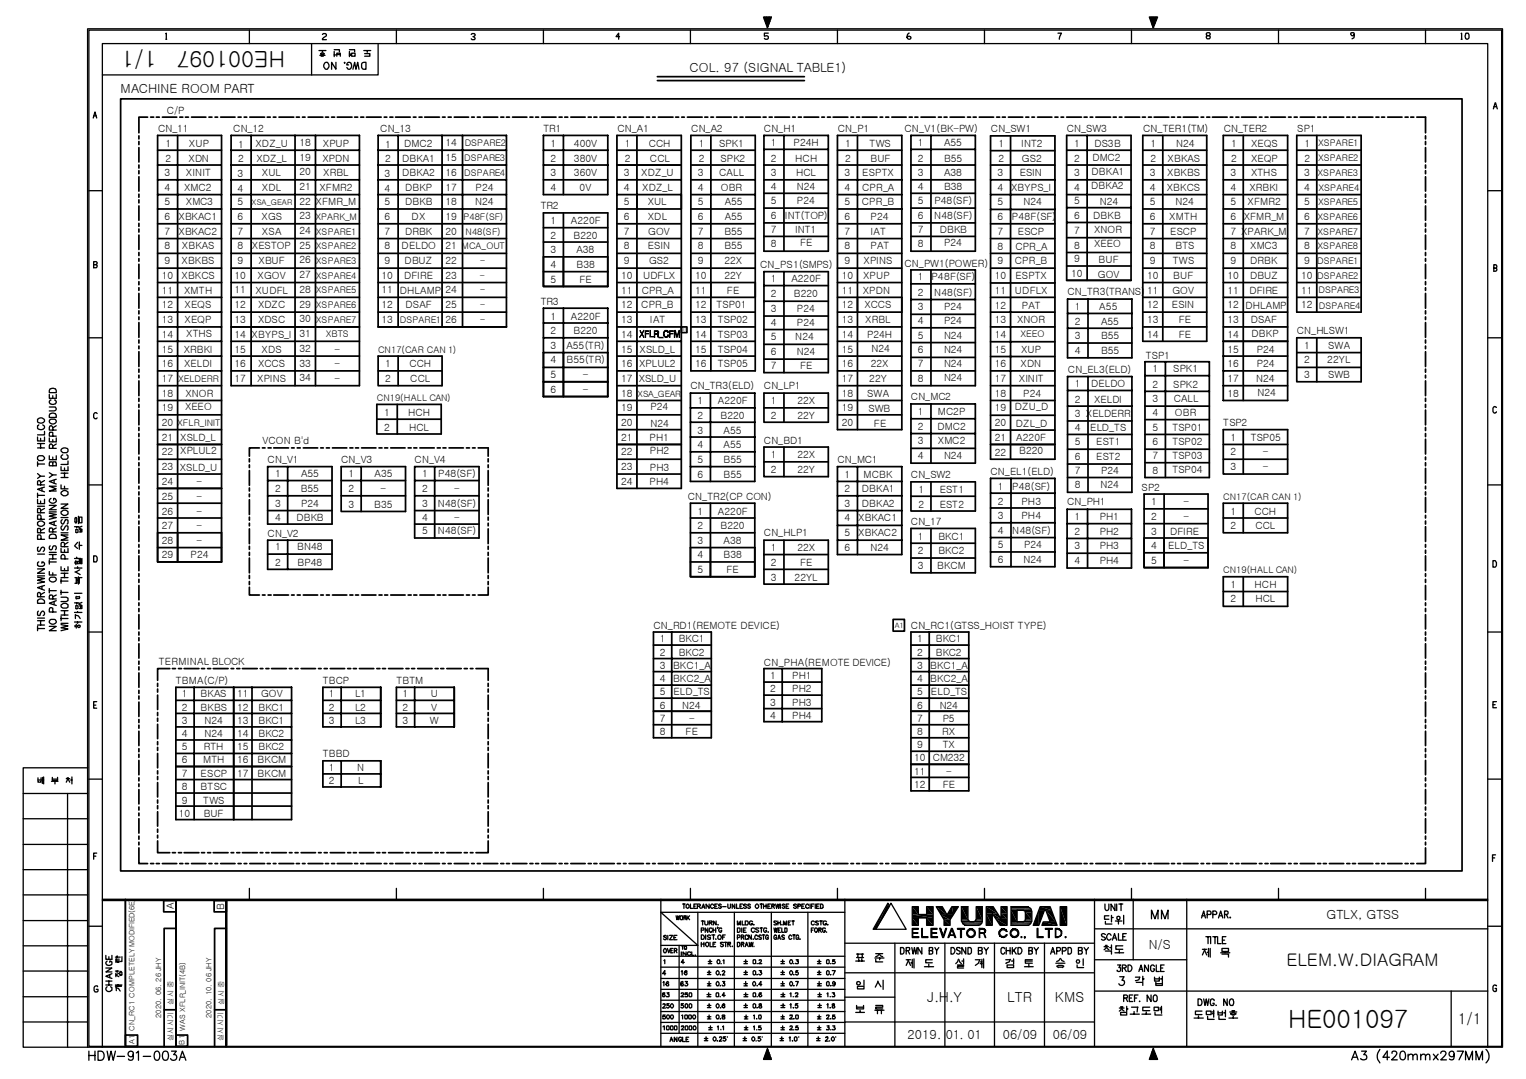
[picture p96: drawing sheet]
<svg xmlns="http://www.w3.org/2000/svg" width="297mm" height="210mm" viewBox="0 0 297 210" stroke-linecap="round" stroke-linejoin="round" font-family="sans-serif">
<defs><g id="words">
<text font-size="4.9" x="250.7" y="200">HE001097</text>
<g font-size="4.4">
<text x="30.5" y="9.9" transform="rotate(180 30.5 9.9)">1/1</text>
<text x="55.5" y="9.9" transform="rotate(180 55.5 9.9)">HE001097</text>
</g>
<text font-size="3.4" x="250.4" y="188">ELEM.W.DIAGRAM</text>
<text font-size="3" x="283.7" y="199.2">1/1</text>
<g font-size="2.7">
<text x="180.5" y="195">J.H.Y</text>
<text x="196" y="195">LTR</text>
<text x="205.3" y="195">KMS</text>
</g>
<g font-size="2.5">
<text x="134.2" y="14">COL. 97 (SIGNAL TABLE1)</text>
<text x="23.5" y="18">MACHINE ROOM PART</text>
<text x="258.2" y="178.8">GTLX, GTSS</text>
<text x="223.6" y="184.6">N/S</text>
<text x="176.6" y="202">2019. 01. 01</text>
<text x="195.2" y="202">06/09</text>
<text x="204.9" y="202">06/09</text>
</g>
<g font-size="1.9">
<text x="32.5" y="22.1">C/P</text>
<text x="30.8" y="25.7">CN_11</text>
<text x="32.2" y="28.5">1</text>
<text x="36.8" y="28.5">XUP</text>
<text x="45.4" y="25.7">CN_12</text>
<text x="46.3" y="28.7">1</text>
<text x="49.7" y="28.5">XDZ_U</text>
<text x="58.3" y="28.4">18</text>
<text x="62.9" y="28.5">XPUP</text>
<text x="74" y="25.7">CN_13</text>
<text x="75" y="28.7">1</text>
<text x="78.7" y="28.5">DMC2</text>
<text x="86.7" y="28.5">14</text>
<text x="105.8" y="25.7">TR1</text>
<text x="107.1" y="28.5">1</text>
<text x="111.7" y="28.5">400V</text>
<text x="120.2" y="25.7">CN_A1</text>
<text x="121.6" y="28.5">1</text>
<text x="126.3" y="28.5">CCH</text>
<text x="134.6" y="25.7">CN_A2</text>
<text x="136" y="28.5">1</text>
<text x="140" y="28.5">SPK1</text>
<text x="148.7" y="25.7">CN_H1</text>
<text x="150.1" y="28.4">1</text>
<text x="154.5" y="28.4">P24H</text>
<text x="163.1" y="25.7">CN_P1</text>
<text x="164.5" y="28.5">1</text>
<text x="169.3" y="28.5">TWS</text>
<text x="176.1" y="25.8">CN_V1(BK-PW)</text>
<text x="178.7" y="28.4">1</text>
<text x="183.8" y="28.4">A55</text>
<text x="192.9" y="25.7">CN_SW1</text>
<text x="194.3" y="28.5">1</text>
<text x="198.7" y="28.5">INT2</text>
<text x="207.6" y="25.7">CN_SW3</text>
<text x="209.1" y="28.5">1</text>
<text x="213" y="28.5">DS3B</text>
<text x="222.5" y="25.7">CN_TER1(TM)</text>
<text x="224" y="28.5">1</text>
<text x="229" y="28.5">N24</text>
<text x="238.2" y="25.7">CN_TER2</text>
<text x="239.6" y="28.5">1</text>
<text x="243.5" y="28.5">XEQS</text>
<text x="252.5" y="25.7">SP1</text>
<text x="253.9" y="28.5">1</text>
<text x="32" y="34.2">3</text>
<text x="32.2" y="31.4">2</text>
<text x="36.2" y="34.2">XINIT</text>
<text x="36.7" y="31.4">XDN</text>
<text x="46.3" y="34.5">3</text>
<text x="46.3" y="31.6">2</text>
<text x="49.9" y="31.4">XDZ_L</text>
<text x="51" y="34.2">XUL</text>
<text x="58.3" y="31.3">19</text>
<text x="58.3" y="34.1">20</text>
<text x="62.8" y="31.4">XPDN</text>
<text x="62.9" y="34.2">XRBL</text>
<text x="74.9" y="34.5">3</text>
<text x="75" y="31.6">2</text>
<text x="78.3" y="34.2">DBKA2</text>
<text x="78.3" y="31.4">DBKA1</text>
<text x="86.7" y="31.3">15</text>
<text x="86.7" y="34.2">16</text>
<text x="107.1" y="31.4">2</text>
<text x="107.1" y="34.2">3</text>
<text x="111.7" y="31.4">380V</text>
<text x="111.7" y="34.2">360V</text>
<text x="121.4" y="34.2">3</text>
<text x="121.6" y="31.4">2</text>
<text x="124.8" y="34.2">XDZ_U</text>
<text x="126.5" y="31.4">CCL</text>
<text x="135.8" y="34.2">3</text>
<text x="136" y="31.4">2</text>
<text x="140" y="34.2">CALL</text>
<text x="140.2" y="31.4">SPK2</text>
<text x="150.1" y="31.4">2</text>
<text x="150.1" y="34.2">3</text>
<text x="154.8" y="31.4">HCH</text>
<text x="155" y="34.2">HCL</text>
<text x="164.4" y="34.2">3</text>
<text x="164.5" y="31.4">2</text>
<text x="167.8" y="34.2">ESPTX</text>
<text x="169.4" y="31.4">BUF</text>
<text x="178.7" y="31.4">2</text>
<text x="178.7" y="34.2">3</text>
<text x="183.8" y="31.4">B55</text>
<text x="183.8" y="34.2">A38</text>
<text x="194.2" y="34.3">3</text>
<text x="194.3" y="31.4">2</text>
<text x="198.5" y="34.3">ESIN</text>
<text x="198.9" y="31.4">GS2</text>
<text x="209.1" y="31.4">2</text>
<text x="209.1" y="34.2">3</text>
<text x="212.5" y="34.1">DBKA1</text>
<text x="212.6" y="31.3">DMC2</text>
<text x="223.8" y="34.2">3</text>
<text x="224" y="31.4">2</text>
<text x="227.2" y="34.2">XBKBS</text>
<text x="227.3" y="31.4">XBKAS</text>
<text x="239.6" y="34.2">3</text>
<text x="239.6" y="31.4">2</text>
<text x="243.5" y="34.2">XTHS</text>
<text x="243.5" y="31.4">XEQP</text>
<text x="253.9" y="34.2">3</text>
<text x="253.9" y="31.4">2</text>
<text x="32" y="37.1">4</text>
<text x="32" y="40">5</text>
<text x="35.8" y="37.1">XMC2</text>
<text x="36.2" y="40">XMC3</text>
<text x="46.3" y="40">5</text>
<text x="46.3" y="37.3">4</text>
<text x="51" y="37.1">XDL</text>
<text x="58.3" y="36.9">21</text>
<text x="58.3" y="39.8">22</text>
<text x="61.4" y="40">XFMR_M</text>
<text x="62.2" y="37.1">XFMR2</text>
<text x="74.9" y="40">5</text>
<text x="74.9" y="37.3">4</text>
<text x="78.9" y="37.1">DBKP</text>
<text x="78.9" y="40">DBKB</text>
<text x="86.7" y="37.1">17</text>
<text x="86.7" y="39.9">18</text>
<text x="92.5" y="40">N24</text>
<text x="92.6" y="37.1">P24</text>
<text x="105.3" y="40.7">TR2</text>
<text x="107.1" y="37.1">4</text>
<text x="112.8" y="37.1">0V</text>
<text x="121.4" y="37.1">4</text>
<text x="121.4" y="40">5</text>
<text x="125" y="37.1">XDZ_L</text>
<text x="126.1" y="40">XUL</text>
<text x="135.8" y="37.1">4</text>
<text x="135.8" y="40">5</text>
<text x="140.3" y="37.1">OBR</text>
<text x="141.1" y="40">A55</text>
<text x="150.1" y="36.9">4</text>
<text x="150.1" y="39.7">5</text>
<text x="155.1" y="36.9">N24</text>
<text x="155.1" y="39.7">P24</text>
<text x="164.4" y="37.1">4</text>
<text x="164.4" y="40">5</text>
<text x="167.8" y="40">CPR_B</text>
<text x="167.8" y="37.1">CPR_A</text>
<text x="178.7" y="36.9">4</text>
<text x="178.7" y="39.7">5</text>
<text x="181.9" y="39.7">P48(SF)</text>
<text x="183.8" y="36.9">B38</text>
<text x="194.2" y="37.1">4</text>
<text x="194.2" y="40">5</text>
<text x="196.8" y="37.1">XBYPS_I</text>
<text x="199.2" y="40">N24</text>
<text x="209.1" y="37.1">4</text>
<text x="209.1" y="39.7">5</text>
<text x="212.4" y="36.8">DBKA2</text>
<text x="214.1" y="39.8">N24</text>
<text x="223.8" y="37.1">4</text>
<text x="223.8" y="40">5</text>
<text x="227.1" y="37.1">XBKCS</text>
<text x="228.8" y="40">N24</text>
<text x="239.6" y="37.1">4</text>
<text x="239.6" y="40">5</text>
<text x="242.9" y="40">XFMR2</text>
<text x="243.2" y="37.1">XRBKI</text>
<text x="253.9" y="37.1">4</text>
<text x="253.9" y="40">5</text>
<text x="32" y="42.9">6</text>
<text x="32" y="45.7">7</text>
<text x="34.7" y="42.9">XBKAC1</text>
<text x="34.7" y="45.7">XBKAC2</text>
<text x="46.3" y="42.8">6</text>
<text x="46.3" y="45.6">7</text>
<text x="50.9" y="42.9">XGS</text>
<text x="51" y="45.7">XSA</text>
<text x="58.3" y="42.7">23</text>
<text x="58.3" y="45.6">24</text>
<text x="74.9" y="42.8">6</text>
<text x="74.9" y="45.6">7</text>
<text x="78.9" y="45.7">DRBK</text>
<text x="80.1" y="42.9">DX</text>
<text x="86.7" y="42.8">19</text>
<text x="86.7" y="45.6">20</text>
<text x="107.1" y="43.5">1</text>
<text x="107.1" y="46.4">2</text>
<text x="111.1" y="43.5">A220F</text>
<text x="111.6" y="46.4">B220</text>
<text x="121.4" y="42.9">6</text>
<text x="121.4" y="45.7">7</text>
<text x="126.1" y="42.9">XDL</text>
<text x="126.2" y="45.7">GOV</text>
<text x="135.8" y="42.9">6</text>
<text x="135.8" y="45.7">7</text>
<text x="141" y="45.7">B55</text>
<text x="141.1" y="42.9">A55</text>
<text x="150.1" y="42.6">6</text>
<text x="150.1" y="45.3">7</text>
<text x="152.8" y="42.6">INT(TOP)</text>
<text x="154.8" y="45.3">INT1</text>
<text x="155.7" y="47.9">FE</text>
<text x="164.4" y="42.9">6</text>
<text x="164.4" y="45.7">7</text>
<text x="169.4" y="45.7">IAT</text>
<text x="169.4" y="42.9">P24</text>
<text x="178.7" y="42.6">6</text>
<text x="178.7" y="45.3">7</text>
<text x="181.8" y="42.6">N48(SF)</text>
<text x="182.9" y="45.3">DBKB</text>
<text x="183.8" y="47.9">P24</text>
<text x="194.2" y="42.9">6</text>
<text x="194.2" y="45.7">7</text>
<text x="197" y="42.9">P48F(SF)</text>
<text x="198.1" y="45.7">ESCP</text>
<text x="209.1" y="42.6">6</text>
<text x="209.1" y="45.6">7</text>
<text x="212.8" y="42.5">DBKB</text>
<text x="213" y="45.3">XNOR</text>
<text x="223.8" y="42.9">6</text>
<text x="223.8" y="45.7">7</text>
<text x="227.6" y="42.9">XMTH</text>
<text x="227.8" y="45.7">ESCP</text>
<text x="239.6" y="42.9">6</text>
<text x="239.6" y="45.7">7 XPARK_M</text>
<text x="242.1" y="42.9">XFMR_M</text>
<text x="253.9" y="42.9">6</text>
<text x="253.9" y="45.7">7</text>
<text x="32" y="48.5">8</text>
<text x="32" y="51.4">9</text>
<text x="35.3" y="51.4">XBKBS</text>
<text x="35.4" y="48.5">XBKAS</text>
<text x="46.3" y="48.5">8</text>
<text x="46.3" y="51.4">9</text>
<text x="49.1" y="48.5">XESTOP</text>
<text x="50.3" y="51.4">XBUF</text>
<text x="58.3" y="48.4">25</text>
<text x="58.3" y="51.2">26</text>
<text x="74.9" y="48.5">8</text>
<text x="74.9" y="51.4">9</text>
<text x="78.2" y="48.5">DELDO</text>
<text x="78.8" y="51.4">DBUZ</text>
<text x="86.7" y="48.5">21 MCA_OUT</text>
<text x="86.7" y="51.4">22</text>
<text x="107.1" y="49.3">3</text>
<text x="107.1" y="52.2">4</text>
<text x="112.2" y="49.3">A38</text>
<text x="112.2" y="52.2">B38</text>
<text x="121.4" y="48.5">8</text>
<text x="121.4" y="51.4">9</text>
<text x="126.1" y="48.5">ESIN</text>
<text x="126.4" y="51.4">GS2</text>
<text x="135.8" y="48.5">8</text>
<text x="135.8" y="51.4">9</text>
<text x="141" y="51.4">22X</text>
<text x="141" y="48.5">B55</text>
<text x="147.9" y="52.1">CN_PS1(SMPS)</text>
<text x="150.1" y="48.1">8</text>
<text x="164.4" y="48.5">8</text>
<text x="164.4" y="51.4">9</text>
<text x="168.1" y="51.4">XPINS</text>
<text x="169.4" y="48.5">PAT</text>
<text x="176.1" y="51.9">CN_PW1(POWER)</text>
<text x="178.7" y="48.1">8</text>
<text x="194.2" y="48.6">8</text>
<text x="194.2" y="51.4">9</text>
<text x="197.6" y="51.4">CPR_B</text>
<text x="197.6" y="48.6">CPR_A</text>
<text x="208.5" y="53.9">10</text>
<text x="209.1" y="48.4">8</text>
<text x="209.1" y="51">9</text>
<text x="213" y="48">XEEO</text>
<text x="213.8" y="51.2">BUF</text>
<text x="223.8" y="48.5">8</text>
<text x="223.8" y="51.4">9</text>
<text x="228.3" y="51.4">TWS</text>
<text x="228.8" y="48.5">BTS</text>
<text x="239.6" y="48.5">8</text>
<text x="239.6" y="51.4">9</text>
<text x="243.4" y="48.5">XMC3</text>
<text x="243.4" y="51.4">DRBK</text>
<text x="253.9" y="48.5">8</text>
<text x="253.9" y="51.4">9</text>
<text x="31.5" y="54.3">10</text>
<text x="31.5" y="60">12</text>
<text x="31.5" y="57.2">11</text>
<text x="35.3" y="54.3">XBKCS</text>
<text x="35.8" y="57.2">XMTH</text>
<text x="35.9" y="60">XEQS</text>
<text x="45.7" y="54.3">10</text>
<text x="45.7" y="60">12</text>
<text x="45.7" y="57.1">11</text>
<text x="49.7" y="57.2">XUDFL</text>
<text x="50.2" y="54.3">XGOV</text>
<text x="50.2" y="60">XDZC</text>
<text x="58.3" y="54.1">27</text>
<text x="58.3" y="57">28</text>
<text x="58.3" y="59.9">29</text>
<text x="74.3" y="54.3">10</text>
<text x="74.3" y="60">12</text>
<text x="74.3" y="57.1">11</text>
<text x="77.8" y="57.2">DHLAMP</text>
<text x="78.7" y="54.3">DFIRE</text>
<text x="78.9" y="60">DSAF</text>
<text x="86.7" y="54.2">23</text>
<text x="86.7" y="57.1">24</text>
<text x="86.7" y="60">25</text>
<text x="105.3" y="59.3">TR3</text>
<text x="107.1" y="55">5</text>
<text x="112.8" y="55">FE</text>
<text x="120.9" y="54.3">10</text>
<text x="120.9" y="60">12</text>
<text x="120.9" y="57.2">11</text>
<text x="124.8" y="60">CPR_B</text>
<text x="124.9" y="57.2">CPR_A</text>
<text x="125.2" y="54.3">UDFLX</text>
<text x="135.3" y="54.3">10</text>
<text x="135.3" y="60">12</text>
<text x="135.3" y="57.2">11</text>
<text x="139.5" y="60">TSP01</text>
<text x="141" y="54.3">22Y</text>
<text x="141.5" y="57.2">FE</text>
<text x="150.1" y="54.9">1</text>
<text x="150.1" y="57.8">2</text>
<text x="154" y="54.9">A220F</text>
<text x="154.5" y="57.8">B220</text>
<text x="163.9" y="54.3">10</text>
<text x="163.9" y="60">12</text>
<text x="163.9" y="57.2">11</text>
<text x="167.9" y="57.2">XPDN</text>
<text x="168" y="54.3">XPUP</text>
<text x="168.3" y="60">XCCS</text>
<text x="178.7" y="54.5">1</text>
<text x="178.7" y="57.6">2</text>
<text x="181.3" y="54.5">P48F(SF)</text>
<text x="181.8" y="57.6">N48(SF)</text>
<text x="193.7" y="54.3">10</text>
<text x="193.7" y="57.2">11</text>
<text x="197.6" y="57.2">UDFLX</text>
<text x="197.6" y="54.3">ESPTX</text>
<text x="207.8" y="57.4">CN_TR3(TRANS)</text>
<text x="213.7" y="54">GOV</text>
<text x="223.3" y="54.3">10</text>
<text x="223.3" y="60">12</text>
<text x="223.3" y="57.2">11</text>
<text x="228.1" y="60">ESIN</text>
<text x="228.2" y="57.2">GOV</text>
<text x="228.4" y="54.3">BUF</text>
<text x="239" y="54.3">10</text>
<text x="239" y="60">12</text>
<text x="239" y="57.2">11</text>
<text x="243.2" y="57.2">DFIRE</text>
<text x="243.4" y="54.3">DBUZ</text>
<text x="253.3" y="54.3">10</text>
<text x="253.3" y="60">12</text>
<text x="253.3" y="57.2">11</text>
<text x="31.5" y="62.8">13</text>
<text x="31.5" y="65.7">14</text>
<text x="35.9" y="62.8">XEQP</text>
<text x="36.3" y="65.6">XTHS</text>
<text x="45.7" y="62.8">13</text>
<text x="45.7" y="65.7">14</text>
<text x="49" y="65.7">XBYPS_I</text>
<text x="50.2" y="62.8">XDSC</text>
<text x="58.3" y="62.7">30</text>
<text x="58.3" y="65.5">31</text>
<text x="74.3" y="62.8">13</text>
<text x="86.7" y="62.8">26</text>
<text x="107.1" y="62.2">1</text>
<text x="107.1" y="65">2</text>
<text x="111.1" y="62.2">A220F</text>
<text x="111.6" y="65">B220</text>
<text x="120.9" y="62.8">13</text>
<text x="120.9" y="65.7">14</text>
<text x="126.5" y="62.8">IAT</text>
<text x="135.3" y="62.8">13</text>
<text x="135.3" y="65.7">14</text>
<text x="139.7" y="65.7">TSP03</text>
<text x="139.7" y="62.8">TSP02</text>
<text x="150.1" y="60.7">3</text>
<text x="150.1" y="63.4">4</text>
<text x="155.1" y="60.7">P24</text>
<text x="155.1" y="63.4">P24</text>
<text x="163.9" y="62.8">13</text>
<text x="163.9" y="65.7">14</text>
<text x="168.4" y="62.8">XRBL</text>
<text x="168.8" y="65.7">P24H</text>
<text x="178.7" y="60.4">3</text>
<text x="178.7" y="63.1">4</text>
<text x="178.7" y="66">5</text>
<text x="183.8" y="60.4">P24</text>
<text x="183.8" y="63.1">P24</text>
<text x="183.8" y="66">N24</text>
<text x="193.7" y="60">12</text>
<text x="193.7" y="62.9">13</text>
<text x="193.7" y="65.7">14</text>
<text x="198" y="62.9">XNOR</text>
<text x="198.9" y="60">PAT</text>
<text x="209.2" y="60.3">1</text>
<text x="209.2" y="63.2">2</text>
<text x="209.2" y="66">3</text>
<text x="214" y="60.3">A55</text>
<text x="214.3" y="63.2">A55</text>
<text x="214.3" y="66">B55</text>
<text x="223.3" y="62.8">13</text>
<text x="223.3" y="65.7">14</text>
<text x="229.5" y="62.8">FE</text>
<text x="229.5" y="65.7">FE</text>
<text x="239" y="62.8">13</text>
<text x="239" y="65.7">14</text>
<text x="242.4" y="60.1">DHLAMP</text>
<text x="243.4" y="62.8">DSAF</text>
<text x="243.6" y="65.6">DBKP</text>
<text x="252.4" y="65">CN_HLSW1</text>
<text x="31.5" y="68.6">15</text>
<text x="31.5" y="71.5">16</text>
<text x="35.8" y="68.6">XRBKI</text>
<text x="35.8" y="71.5">XELDI</text>
<text x="45.7" y="68.6">15</text>
<text x="45.7" y="71.4">16</text>
<text x="50.2" y="71.5">XCCS</text>
<text x="50.9" y="68.6">XDS</text>
<text x="58.3" y="68.4">32</text>
<text x="58.3" y="71.3">33</text>
<text x="65.1" y="71.5">-</text>
<text x="65.1" y="68.6">-</text>
<text x="75" y="71.5">1</text>
<text x="79.7" y="71.5">CCH</text>
<text x="107.1" y="67.8">3</text>
<text x="107.1" y="70.7">4</text>
<text x="110.3" y="67.8">A55(TR)</text>
<text x="110.3" y="70.7">B55(TR)</text>
<text x="120.9" y="68.6">15</text>
<text x="120.9" y="71.5">16</text>
<text x="124.4" y="71.5">XPLUL2</text>
<text x="124.5" y="68.6">XSLD_L</text>
<text x="135.3" y="68.6">15</text>
<text x="135.3" y="71.5">16</text>
<text x="139.7" y="71.5">TSP05</text>
<text x="139.7" y="68.6">TSP04</text>
<text x="150.1" y="66.2">5</text>
<text x="150.1" y="69.1">6</text>
<text x="150.1" y="71.7">7</text>
<text x="154.8" y="66.2">N24</text>
<text x="155.1" y="69.1">N24</text>
<text x="155.7" y="71.7">FE</text>
<text x="163.9" y="68.6">15</text>
<text x="163.9" y="71.5">16</text>
<text x="169.5" y="71.5">22X</text>
<text x="169.6" y="68.5">N24</text>
<text x="178.7" y="68.8">6</text>
<text x="178.7" y="71.5">7</text>
<text x="183.8" y="68.8">N24</text>
<text x="183.8" y="71.5">N24</text>
<text x="193.7" y="68.6">15</text>
<text x="193.7" y="71.5">16</text>
<text x="198.7" y="71.5">XDN</text>
<text x="198.7" y="68.6">XUP</text>
<text x="209.2" y="68.8">4</text>
<text x="214.3" y="68.8">B55</text>
<text x="223" y="69.8">TSP1</text>
<text x="239" y="71.5">16</text>
<text x="239" y="68.6">15</text>
<text x="244.6" y="68.6">P24</text>
<text x="244.6" y="71.5">P24</text>
<text x="253.9" y="67.8">1</text>
<text x="253.9" y="70.7">2</text>
<text x="258.3" y="70.7">22YL</text>
<text x="258.5" y="67.8">SWA</text>
<text x="31.5" y="74.3">17</text>
<text x="31.5" y="77.1">18</text>
<text x="36.1" y="77.2">XNOR</text>
<text x="45.7" y="74.3">17</text>
<text x="50.1" y="74.3">XPINS</text>
<text x="58.3" y="74.1">34</text>
<text x="65.1" y="74.3">-</text>
<text x="75" y="74.3">2</text>
<text x="79.9" y="74.3">CCL</text>
<text x="107.1" y="73.6">5</text>
<text x="107.1" y="76.5">6</text>
<text x="113.4" y="73.6">-</text>
<text x="113.4" y="76.5">-</text>
<text x="120.9" y="74.3">17</text>
<text x="120.9" y="77.1">18</text>
<text x="124.3" y="74.3">XSLD_U</text>
<text x="134.4" y="75.7">CN_TR3(ELD)</text>
<text x="148.7" y="75.7">CN_LP1</text>
<text x="163.9" y="74.3">17</text>
<text x="163.9" y="77.1">18</text>
<text x="168.8" y="77.1">SWA</text>
<text x="169.2" y="74.3">22Y</text>
<text x="177.3" y="77.9">CN_MC2</text>
<text x="178.7" y="74.3">8</text>
<text x="183.8" y="74.1">N24</text>
<text x="193.7" y="74.4">17</text>
<text x="193.7" y="77.2">18</text>
<text x="198.3" y="74.4">XINIT</text>
<text x="199.2" y="77.3">P24</text>
<text x="207.9" y="72.7">CN_EL3(ELD)</text>
<text x="209.2" y="75.3">1</text>
<text x="212.4" y="75.3">DELDO</text>
<text x="224.3" y="72.4">1</text>
<text x="224.3" y="75.5">2</text>
<text x="228.4" y="72.4">SPK1</text>
<text x="228.4" y="75.5">SPK2</text>
<text x="239" y="74.3">17</text>
<text x="239" y="77.1">18</text>
<text x="244.5" y="74.3">N24</text>
<text x="244.8" y="77.1">N24</text>
<text x="253.9" y="73.6">3</text>
<text x="258.5" y="73.6">SWB</text>
<text x="31.5" y="80">19</text>
<text x="31.5" y="82.9">20 XFLR_INIT</text>
<text x="36" y="79.9">XEEO</text>
<text x="74.8" y="80.9">1</text>
<text x="74.8" y="83.7">2</text>
<text x="79.4" y="80.9">HCH</text>
<text x="79.6" y="83.7">HCL</text>
<text x="120.9" y="80">19</text>
<text x="120.9" y="82.9">20</text>
<text x="126.6" y="79.9">P24</text>
<text x="126.6" y="83">N24</text>
<text x="135.7" y="78.6">1</text>
<text x="135.7" y="81.5">2</text>
<text x="139.7" y="78.6">A220F</text>
<text x="140.2" y="81.5">B220</text>
<text x="150.1" y="78.6">1</text>
<text x="150.1" y="81.5">2</text>
<text x="155.2" y="78.6">22X</text>
<text x="155.2" y="81.5">22Y</text>
<text x="163.9" y="80">19</text>
<text x="163.9" y="82.9">20</text>
<text x="169" y="80.1">SWB</text>
<text x="170.1" y="83">FE</text>
<text x="178.7" y="80.8">1</text>
<text x="178.7" y="83.7">2</text>
<text x="182.5" y="83.7">DMC2</text>
<text x="182.6" y="80.8">MC2P</text>
<text x="193.7" y="80">19</text>
<text x="193.7" y="82.9">20</text>
<text x="197.6" y="79.9">DZU_D</text>
<text x="197.7" y="83">DZL_D</text>
<text x="209.2" y="78.3">2</text>
<text x="209.2" y="81.1">3 XELDERR</text>
<text x="209.2" y="83.8">4</text>
<text x="212.2" y="83.8">ELD_TS</text>
<text x="213" y="78.3">XELDI</text>
<text x="224.3" y="78.2">3</text>
<text x="224.3" y="81">4</text>
<text x="224.3" y="83.7">5</text>
<text x="228.2" y="83.7">TSP01</text>
<text x="228.5" y="78.2">CALL</text>
<text x="228.7" y="81">OBR</text>
<text x="238.1" y="82.9">TSP2</text>
<text x="31.5" y="85.8">21</text>
<text x="31.5" y="88.6">22</text>
<text x="35.1" y="85.8">XSLD_L</text>
<text x="35.1" y="88.4">XPLUL2</text>
<text x="51.1" y="86.5">VCON B'd</text>
<text x="120.9" y="85.8">21</text>
<text x="120.9" y="88.6">22</text>
<text x="126.4" y="85.8">PH1</text>
<text x="126.5" y="88.4">PH2</text>
<text x="135.7" y="84.3">3</text>
<text x="135.7" y="87.1">4</text>
<text x="140.8" y="84.3">A55</text>
<text x="140.8" y="87.1">A55</text>
<text x="148.7" y="86.3">CN_BD1</text>
<text x="150.1" y="89.2">1</text>
<text x="155.2" y="89.2">22X</text>
<text x="178.7" y="86.5">3</text>
<text x="178.7" y="89.3">4</text>
<text x="182.6" y="86.5">XMC2</text>
<text x="183.8" y="89.3">N24</text>
<text x="193.7" y="85.8">21</text>
<text x="193.7" y="88.7">22</text>
<text x="197.8" y="85.8">A220F</text>
<text x="198.4" y="88.4">B220</text>
<text x="209.2" y="86.6">5</text>
<text x="209.2" y="89.5">6</text>
<text x="213.4" y="86.6">EST1</text>
<text x="213.4" y="89.5">EST2</text>
<text x="224.3" y="86.6">6</text>
<text x="224.3" y="89.3">7</text>
<text x="228.2" y="86.6">TSP02</text>
<text x="228.2" y="89.3">TSP03</text>
<text x="239.6" y="85.8">1</text>
<text x="239.6" y="88.6">2</text>
<text x="243.4" y="85.8">TSP05</text>
<text x="245.7" y="88.6">-</text>
<text x="31.5" y="91.5">23</text>
<text x="31.5" y="94.3">24</text>
<text x="35" y="91.5">XSLD_U</text>
<text x="38.2" y="94.3">-</text>
<text x="52.1" y="90.1">CN_V1</text>
<text x="53.5" y="92.7">1</text>
<text x="53.5" y="95.8">2</text>
<text x="58.5" y="95.8">B55</text>
<text x="58.6" y="92.7">A55</text>
<text x="66.4" y="90.1">CN_V3</text>
<text x="67.8" y="92.7">1</text>
<text x="67.8" y="95.8">2</text>
<text x="72.9" y="92.7">A35</text>
<text x="74" y="95.8">-</text>
<text x="80.7" y="90.1">CN_V4</text>
<text x="82.2" y="92.7">1</text>
<text x="82.2" y="95.8">2</text>
<text x="85.3" y="92.7">P48(SF)</text>
<text x="88.3" y="95.8">-</text>
<text x="120.9" y="91.5">23</text>
<text x="120.9" y="94.3">24</text>
<text x="126.4" y="94.3">PH4</text>
<text x="126.5" y="91.5">PH3</text>
<text x="135.7" y="90">5</text>
<text x="135.7" y="92.9">6</text>
<text x="140.8" y="90">B55</text>
<text x="140.8" y="92.9">B55</text>
<text x="150.1" y="92">2</text>
<text x="155.2" y="92">22Y</text>
<text x="163" y="90">CN_MC1</text>
<text x="164.4" y="92.9">1</text>
<text x="164.4" y="95.8">2</text>
<text x="167.8" y="95.8">DBKA1</text>
<text x="168.1" y="92.9">MCBK</text>
<text x="177.3" y="93">CN_SW2</text>
<text x="178.8" y="95.9">1</text>
<text x="182.9" y="95.9">EST1</text>
<text x="192.8" y="92.4">CN_EL1(ELD)</text>
<text x="194.3" y="95.3">1</text>
<text x="197" y="95.3">P48(SF)</text>
<text x="209.2" y="92.2">7</text>
<text x="209.2" y="95">8</text>
<text x="214.2" y="94.8">N24</text>
<text x="214.3" y="92.2">P24</text>
<text x="222.2" y="95.4">SP2</text>
<text x="224.3" y="92.1">8</text>
<text x="228.2" y="92">TSP04</text>
<text x="239.6" y="91.5">3</text>
<text x="245.7" y="91.5">-</text>
<text x="31.5" y="97.2">25</text>
<text x="31.5" y="100.1">26</text>
<text x="38.2" y="97.2">-</text>
<text x="38.2" y="100.1">-</text>
<text x="53.5" y="98.7">3</text>
<text x="53.5" y="101.3">4</text>
<text x="57.7" y="101.3">DBKB</text>
<text x="58.6" y="98.7">P24</text>
<text x="67.8" y="98.7">3</text>
<text x="72.8" y="98.7">B35</text>
<text x="82.2" y="98.7">3</text>
<text x="82.2" y="101.3">4</text>
<text x="85.2" y="98.7">N48(SF)</text>
<text x="88.3" y="101.3">-</text>
<text x="133.9" y="97.2">CN_TR2(CP CON)</text>
<text x="135.7" y="100.1">1</text>
<text x="139.7" y="100.1">A220F</text>
<text x="164.4" y="98.7">3</text>
<text x="164.4" y="101.4">4</text>
<text x="167.1" y="101.4">XBKAC1</text>
<text x="167.8" y="98.7">DBKA2</text>
<text x="178.8" y="98.7">2</text>
<text x="182.9" y="98.7">EST2</text>
<text x="194.3" y="98.1">2</text>
<text x="194.3" y="100.9">3</text>
<text x="198.8" y="98.1">PH3</text>
<text x="198.8" y="100.9">PH4</text>
<text x="207.7" y="98.3">CN_PH1</text>
<text x="209.2" y="101.2">1</text>
<text x="214.1" y="101.2">PH1</text>
<text x="224.1" y="98.2">1</text>
<text x="224.1" y="101.1">2</text>
<text x="230.3" y="98.2">-</text>
<text x="230.3" y="101.1">-</text>
<text x="239.6" y="100.1">1</text>
<text x="244.2" y="100.1">CCH</text>
<text x="31.5" y="102.9">27</text>
<text x="31.5" y="105.8">28</text>
<text x="38.2" y="102.9">-</text>
<text x="38.2" y="105.8">-</text>
<text x="52.1" y="104.4">CN_V2</text>
<text x="53.5" y="107">1</text>
<text x="57.9" y="107">BN48</text>
<text x="82.2" y="103.9">5</text>
<text x="85.2" y="103.9">N48(SF)</text>
<text x="135.7" y="102.9">2</text>
<text x="135.7" y="105.8">3</text>
<text x="140.2" y="102.9">B220</text>
<text x="140.8" y="105.8">A38</text>
<text x="148.7" y="104.3">CN_HLP1</text>
<text x="150.1" y="107.2">1</text>
<text x="155.2" y="107.2">22X</text>
<text x="164.4" y="104.3">5</text>
<text x="164.4" y="107.2">6</text>
<text x="167.1" y="104.3">XBKAC2</text>
<text x="169.4" y="107.2">N24</text>
<text x="177.3" y="102.1">CN_17</text>
<text x="178.7" y="105">1</text>
<text x="178.7" y="107.8">2</text>
<text x="182.7" y="105">BKC1</text>
<text x="182.7" y="107.8">BKC2</text>
<text x="194.3" y="103.8">4</text>
<text x="194.3" y="106.7">5</text>
<text x="197" y="103.8">N48(SF)</text>
<text x="199.3" y="106.7">P24</text>
<text x="209.2" y="104.1">2</text>
<text x="209.2" y="106.9">3</text>
<text x="214.1" y="104.1">PH2</text>
<text x="214.1" y="106.9">PH3</text>
<text x="224.1" y="104">3</text>
<text x="224.1" y="106.9">4</text>
<text x="227.4" y="106.9">ELD_TS</text>
<text x="227.8" y="104">DFIRE</text>
<text x="239.6" y="102.9">2</text>
<text x="244.4" y="102.9">CCL</text>
<text x="31.5" y="108.6">29</text>
<text x="37.1" y="108.6">P24</text>
<text x="53.5" y="110.1">2</text>
<text x="57.9" y="110.1">BP48</text>
<text x="135.7" y="108.6">4</text>
<text x="135.7" y="111.5">5</text>
<text x="140.8" y="108.6">B38</text>
<text x="141.4" y="111.5">FE</text>
<text x="150.1" y="113">3</text>
<text x="150.1" y="110.1">2</text>
<text x="154.6" y="113">22YL</text>
<text x="155.7" y="110.1">FE</text>
<text x="178.7" y="110.7">3</text>
<text x="182.4" y="110.7">BKCM</text>
<text x="194.3" y="109.6">6</text>
<text x="199.2" y="109.6">N24</text>
<text x="209.2" y="109.7">4</text>
<text x="214.1" y="109.7">PH4</text>
<text x="224.1" y="109.7">5</text>
<text x="230.3" y="109.7">-</text>
<text x="239.6" y="114.3">1</text>
<text x="239.6" y="117.2">2</text>
<text x="244.2" y="114.3">HCH</text>
<text x="244.4" y="117.2">HCL</text>
<text x="127.2" y="122.3">CN_RD1(REMOTE DEVICE)</text>
<text x="128.5" y="125">1</text>
<text x="132.1" y="125">BKC1</text>
<text x="177.3" y="122.3">CN_RC1(GTSS_HOIST TYPE)</text>
<text x="178.5" y="125">1</text>
<text x="182.1" y="125">BKC1</text>
<text x="30.9" y="129.4">TERMINAL BLOCK</text>
<text x="128.5" y="127.5">2</text>
<text x="128.5" y="130.1">3</text>
<text x="131" y="130.1">BKC1_A</text>
<text x="132.1" y="127.5">BKC2</text>
<text x="148.7" y="129.5">CN_PHA(REMOTE DEVICE)</text>
<text x="178.5" y="127.5">2</text>
<text x="178.5" y="130.1">3</text>
<text x="181" y="130.1">BKC1_A</text>
<text x="182.1" y="127.5">BKC2</text>
<text x="34.2" y="133">TBMA(C/P)</text>
<text x="35.4" y="135.7">1</text>
<text x="39.1" y="135.7">BKAS</text>
<text x="46.2" y="135.7">11</text>
<text x="50.8" y="135.7">GOV</text>
<text x="62.9" y="133">TBCP</text>
<text x="64" y="135.7">1</text>
<text x="69.1" y="135.7">L1</text>
<text x="77.2" y="133">TBTM</text>
<text x="78.3" y="135.7">1</text>
<text x="83.8" y="135.7">U</text>
<text x="128.5" y="132.7">4</text>
<text x="128.5" y="135.2">5</text>
<text x="128.5" y="137.9">6</text>
<text x="131" y="132.7">BKC2_A</text>
<text x="131.1" y="135.2">ELD_TS</text>
<text x="132.8" y="137.9">N24</text>
<text x="149.9" y="132.1">1</text>
<text x="149.9" y="134.6">2</text>
<text x="149.9" y="137.3">3</text>
<text x="154.2" y="137.3">PH3</text>
<text x="154.2" y="132.1">PH1</text>
<text x="154.2" y="134.6">PH2</text>
<text x="178.5" y="132.7">4</text>
<text x="178.5" y="135.2">5</text>
<text x="178.5" y="137.9">6</text>
<text x="181" y="132.7">BKC2_A</text>
<text x="181.2" y="135.2">ELD_TS</text>
<text x="182.9" y="137.9">N24</text>
<text x="35.4" y="138.3">2</text>
<text x="35.4" y="140.8">3</text>
<text x="35.4" y="143.4">4</text>
<text x="39.1" y="138.3">BKBS</text>
<text x="39.8" y="140.8">N24</text>
<text x="39.8" y="143.4">N24</text>
<text x="46.2" y="138.3">12</text>
<text x="46.2" y="140.8">13</text>
<text x="46.2" y="143.4">14</text>
<text x="50.3" y="143.4">BKC2</text>
<text x="50.3" y="138.3">BKC1</text>
<text x="50.3" y="140.8">BKC1</text>
<text x="64" y="138.3">2</text>
<text x="64" y="140.8">3</text>
<text x="69.1" y="140.8">L3</text>
<text x="69.1" y="138.3">L2</text>
<text x="78.3" y="138.3">2</text>
<text x="78.3" y="140.8">3</text>
<text x="83.7" y="140.8">W</text>
<text x="83.9" y="138.3">V</text>
<text x="128.5" y="140.4">7</text>
<text x="128.5" y="142.9">8</text>
<text x="133.5" y="142.9">FE</text>
<text x="134.1" y="140.4">-</text>
<text x="149.9" y="139.8">4</text>
<text x="154.2" y="139.8">PH4</text>
<text x="178.5" y="140.4">7</text>
<text x="178.5" y="142.9">8</text>
<text x="183.4" y="142.9">RX</text>
<text x="183.5" y="140.4">P5</text>
<text x="35.4" y="146">5</text>
<text x="35.4" y="148.5">6</text>
<text x="39.6" y="148.5">MTH</text>
<text x="39.7" y="146">RTH</text>
<text x="46.2" y="146">15</text>
<text x="46.2" y="148.5">16</text>
<text x="50.2" y="148.5">BKCM</text>
<text x="50.3" y="146">BKC2</text>
<text x="62.9" y="147.3">TBBD</text>
<text x="64" y="150">1</text>
<text x="69.5" y="150">N</text>
<text x="177.9" y="148.1">10</text>
<text x="178.5" y="145.6">9</text>
<text x="181.6" y="148.1">CM232</text>
<text x="183.5" y="145.6">TX</text>
<text x="35.4" y="151.1">7</text>
<text x="35.4" y="153.7">8</text>
<text x="39.1" y="151.1">ESCP</text>
<text x="39.1" y="153.7">BTSC</text>
<text x="46.2" y="151.1">17</text>
<text x="50.2" y="151.1">BKCM</text>
<text x="64" y="152.6">2</text>
<text x="69.7" y="152.6">L</text>
<text x="177.9" y="150.7">11</text>
<text x="177.9" y="153.3">12</text>
<text x="183.5" y="153.3">FE</text>
<text x="184.1" y="150.7">-</text>
<text x="34.8" y="158.8">10</text>
<text x="35.4" y="156.3">9</text>
<text x="39.6" y="156.3">TWS</text>
<text x="39.7" y="158.8">BUF</text>
<text x="33.8" y="176.8" transform="rotate(-90 33.8 176.8)">A</text>
<text x="43.6" y="177" transform="rotate(-90 43.6 177)">B</text>
</g>
<g font-size="1.8">
<text x="90.5" y="28.5">DSPARE2</text>
<text x="256.6" y="28.5">XSPARE1</text>
<text x="90.4" y="31.3">DSPARE3</text>
<text x="90.4" y="34.2">DSPARE4</text>
<text x="256.5" y="34.2">XSPARE3</text>
<text x="256.6" y="31.3">XSPARE2</text>
<text x="256.6" y="39.9">XSPARE5</text>
<text x="256.7" y="37.2">XSPARE4</text>
<text x="61.4" y="42.8">XPARK_M</text>
<text x="61.5" y="45.6">XSPARE1</text>
<text x="90.2" y="42.8">P48F(SF)</text>
<text x="90.6" y="45.6">N48(SF)</text>
<text x="256.5" y="42.8">XSPARE6</text>
<text x="256.5" y="45.6">XSPARE7</text>
<text x="61.5" y="48.4">XSPARE2</text>
<text x="61.5" y="51.3">XSPARE3</text>
<text x="93.4" y="51.3">-</text>
<text x="256.4" y="51.3">DSPARE1</text>
<text x="256.5" y="48.4">XSPARE8</text>
<text x="61.5" y="54.2">XSPARE4</text>
<text x="61.5" y="60">XSPARE6</text>
<text x="61.5" y="57.1">XSPARE5</text>
<text x="93.3" y="54.2">-</text>
<text x="93.4" y="60">-</text>
<text x="93.4" y="57.1">-</text>
<text x="256.4" y="54.2">DSPARE2</text>
<text x="256.7" y="57.1">DSPARE3</text>
<text x="61.5" y="62.8">XSPARE7</text>
<text x="63.4" y="65.6">XBTS</text>
<text x="77.8" y="62.8">DSPARE1</text>
<text x="93.4" y="62.8">-</text>
<text x="198.7" y="65.6">XEEO</text>
<text x="256.7" y="60">DSPARE4</text>
<text x="73.6" y="68.6">CN17(CAR CAN 1)</text>
<text x="34.7" y="74.3">XELDERR</text>
<text x="73.3" y="78">CN19(HALL CAN)</text>
<text x="238.1" y="97.2">CN17(CAR CAN 1)</text>
<text x="238.1" y="111.5">CN19(HALL CAN)</text>
</g>
<text font-size="1.7" x="124.1" y="77.1">XSA_GEAR</text>
<text font-size="1.5" x="49" y="39.8">XSA_GEAR</text>
<g font-size="1.4">
<text x="174.2" y="122.2">A1</text>
<text x="33.7" y="195.4" transform="rotate(-90 33.7 195.4)">실시 중</text>
<text x="43.5" y="195.4" transform="rotate(-90 43.5 195.4)">실시 중</text>
<text x="26.2" y="203.1" transform="rotate(-90 26.2 203.1)">A1</text>
<text x="26.2" y="200.5" transform="rotate(-90 26.2 200.5)">CN_RC1 COMPLETELY MODIFIED(6E)</text>
<text x="31.4" y="198" transform="rotate(-90 31.4 198)">2020. 06. 26 JHY</text>
<text x="33.7" y="202.5" transform="rotate(-90 33.7 202.5)">실시시기</text>
<text x="35.9" y="203.2" transform="rotate(-90 35.9 203.2)">B1</text>
<text x="36" y="200.5" transform="rotate(-90 36 200.5)">WAS XFLR_INIT(4B)</text>
<text x="41.2" y="198" transform="rotate(-90 41.2 198)">2020. 10. 06 JHY</text>
<text x="43.5" y="202.5" transform="rotate(-90 43.5 202.5)">실시시기</text>
</g>
<text font-size=".8" x="132.7" y="64.4">B1</text>
</g></defs>
<g fill="none" stroke="#000" stroke-width=".34">
<path d="M23.5 19.2h261.1v150.2h-261.1zM128 15.7h28.6M128 14.9h28.6M27 26.4v.6M27 27.5v.6M27 28.7v2.8M27 32.1v.6M27 33.2v.6M27 34.4v2.8M27 37.8v.6M27 38.9v.6M28.7 22.8h-1.7v3"/>
<path d="M29.3 22.8h.6M30.4 22.8h.6M30.7 32.1h12.3M30.7 35h12.4M30.7 37.9h12.4M30.7 29.2h12.4M31.6 22.8h2.8M34.6 26.3v83M35 22.8h.6M36.1 22.8h.6M37.3 22.8h2.8M40.7 22.8h.6"/>
<path d="M41.9 22.8h.5M43 22.8h2.7M45 32.1h25M45 35h25M45 37.9h25M45 26.3h25v48.7h-25zM45 29.2h25M46.3 22.8h.6M47.5 22.8h.5M48.6 22.8h2.9M48.9 26.3v48.7M52 22.8h.6"/>
<path d="M53.2 22.8h.5M54.3 22.8h2.9M57.4 26.3v48.7M57.7 22.8h.6M58.9 22.8h.5M60 22.8h2.9M61.4 26.3v48.7M63.4 22.8h.6M64.5 22.8h.6M65.6 22.8h2.9M69 22.8h.6M70.2 22.8h.6"/>
<path d="M71.3 22.8h2.9M73.6 32.1h25M73.6 35h25M73.6 37.9h25M73.6 29.2h25M74.8 22.8h.5M75.9 22.8h.6M77 22.8h2.9M77.5 26.3v37.3M80.5 22.8h.5M81.6 22.8h.6M82.7 22.8h2.8"/>
<path d="M86 26.3v37.3M86.1 22.8h.5M87.2 22.8h.6M88.4 22.8h2.8M90 26.3v37.3M91.8 22.8h.5M92.9 22.8h.6M94.1 22.8h2.8M97.5 22.8h.6M98.6 22.8h.6M99.8 22.8h2.8M103.2 22.8h.5"/>
<path d="M104.3 22.8h.5M105.4 22.8h2.8M105.8 32.1h12.5M105.8 35h12.5M105.8 26.3h12.5v11.6h-12.5zM105.8 29.2h12.5M108.8 22.8h.6M109.7 26.3v11.6M109.9 22.8h.6M111.1 22.8h2.8M114.5 22.8h.6M115.6 22.8h.6"/>
<path d="M116.8 22.8h2.8M120.1 32.1h12.5M120.1 35h12.5M120.1 37.9h12.5M120.1 26.3h12.5v68.7h-12.5zM120.1 29.2h12.5M120.2 22.8h.6M121.4 22.8h.5M122.5 22.8h2.8M124 26.3v68.7M125.8 22.8h.6M127 22.8h.5"/>
<path d="M128.1 22.8h2.9M131.5 22.8h.6M132.7 22.8h.5M133.8 22.8h2.9M134.5 32.1h12.5M134.5 35h12.5M134.5 37.9h12.5M134.5 26.3h12.5v45.9h-12.5zM134.5 29.2h12.5M137.2 22.8h.6M138.4 26.3v45.9M138.4 22.8h.5"/>
<path d="M139.5 22.8h2.9M142.9 22.8h.6M144 22.8h.6M145.1 22.8h2.9M148.5 22.8h.6M148.7 32.1h12.5M148.7 35h12.5M148.7 26.3h12.5v22.6h-12.5zM148.7 29.1h12.5M148.7 37.6h12.5M149.7 22.8h.6M150.8 22.8h2.9"/>
<path d="M152.6 26.3v22.6M154.3 22.8h.5M155.4 22.8h.6M156.5 22.8h2.9M160 22.8h.5M161.1 22.8h.6M162.2 22.8h2.8M163 32.1h12.5M163 35h12.5M163 37.9h12.5M163 26.3h12.5v57.3h-12.5zM163 29.2h12.5"/>
<path d="M165.6 22.8h.5M166.7 22.8h.6M166.9 26.3v57.3M167.8 22.8h2.9M171.3 22.8h.5M172.4 22.8h.6M173.6 22.8h2.8M177 22.8h.6M177.3 32.1h12.6M177.3 35h12.6M177.3 26.3h12.6v22.6h-12.6zM177.3 29.1h12.6"/>
<path d="M177.3 37.6h12.6M178.1 22.8h.6M179.3 22.8h2.8M181.2 26.3v22.6M182.7 22.8h.5M183.8 22.8h.5M184.9 22.8h2.8M188.3 22.8h.6M189.4 22.8h.6M190.6 22.8h2.8M192.8 32.1h12.5M192.8 35h12.5"/>
<path d="M192.8 37.9h12.5M192.8 26.4h12.5v62.9h-12.5zM192.8 29.3h12.5M194 22.8h.6M195.1 22.8h.6M196.3 22.8h2.8M196.7 26.4v62.9M199.7 22.8h.6M200.9 22.8h.5M202 22.8h2.8M205.3 22.8h.6M206.5 22.8h.5"/>
<path d="M207.6 32.1h12.6M207.6 35h12.6M207.6 37.9h12.6M207.6 26.3h12.6v28.2h-12.6zM207.6 29.2h12.6M207.6 22.8h2.9M211 22.8h.6M211.6 26.3v28.2M212.2 22.8h.5M213.3 22.8h2.9M216.7 22.8h.6M217.9 22.8h.5"/>
<path d="M219 22.8h2.9M222.4 22.8h.6M222.4 32.1h12.5M222.4 35h12.5M222.4 37.9h12.5M222.4 26.3h12.5v40.1h-12.5zM222.4 29.2h12.5M223.5 22.8h.6M224.6 22.8h2.9M226.3 26.3v40.1M228 22.8h.6M229.2 22.8h.6"/>
<path d="M230.3 22.8h2.9M233.8 22.8h.5M234.9 22.8h.6M236 22.8h2.9M238.1 32.1h12.5M238.1 35h12.5M238.1 37.9h12.5M238.1 26.3h12.5v51.6h-12.5zM238.1 29.2h12.5M239.5 22.8h.5M240.6 22.8h.6M241.7 22.8h2.8"/>
<path d="M242 26.3v51.6M245.1 22.8h.5M246.2 22.8h.6M247.3 22.8h2.9M250.8 22.8h.5M251.9 22.8h.6M252.4 32.1h12.6M252.4 35h12.6M252.4 37.9h12.6M252.4 26.3h12.6v34.4h-12.6zM252.4 29.2h12.6M253.1 22.8h2.8"/>
<path d="M256.3 26.3v34.4M256.5 22.8h.6M257.6 22.8h.6M258.8 22.8h2.8M262.2 22.8h.5M263.3 22.8h.5M264.4 22.8h2.8M267.8 22.8h.6M268.9 22.8h.6M270.1 22.8h2.8M273.5 22.8h.6M274.6 22.8h.6"/>
<path d="M275.8 22.8h1.7v3M277.5 26.4v.6M277.5 27.5v.6M277.5 28.7v2.8M277.5 32.1v.6M277.5 33.2v.6M277.5 34.4v2.8M277.5 37.8v.6M277.5 38.9v.6M27 40.1v2.8M27 43.4v.6M27 44.5v.6"/>
<path d="M27 45.7v2.8M27 49.1v.6M27 50.3v.5M27 51.4v2.8M27 54.8v.6M27 56v.5M27 57.1v2.9M30.7 40.7h12.4M30.7 43.5h12.4M30.7 46.4h12.4M30.7 49.3h12.4M30.7 52.2h12.4"/>
<path d="M30.7 55h12.4M30.7 57.8h12.4M45 40.7h25M45 43.5h25M45 46.4h25M45 49.3h25M45 52.2h25M45 55h25M45 57.8h25M73.6 40.7h25M73.6 43.5h25M73.6 46.4h25"/>
<path d="M73.6 49.3h25M73.6 52.2h25M73.6 55h25M73.6 57.8h25M105.8 41.4h12.5v14.3h-12.5zM105.8 60h12.5v17.1h-12.5zM105.8 52.8h12.5M105.8 44.3h12.5M105.8 47.1h12.5M109.7 41.4v14.3M109.7 60v17.1M118.3 50h-12.5v5.7h12.5"/>
<path d="M120.1 40.7h12.5M120.1 43.5h12.5M120.1 46.4h12.5M120.1 49.3h12.5M120.1 52.2h12.5M120.1 55h12.5M120.1 57.8h12.5M134.5 40.7h12.5M134.5 43.5h12.5M134.5 46.4h12.5M134.5 49.3h12.5M134.5 52.2h12.5"/>
<path d="M134.5 55h12.5M134.5 57.8h12.5M148.7 52.8h12.5v19.7h-12.5zM148.7 40.5h12.5M148.7 43.4h12.5M148.7 46h12.5M148.7 55.6h12.5M148.7 58.6h12.5M152.6 52.8v19.7M163 40.7h12.5M163 43.5h12.5M163 46.4h12.5"/>
<path d="M163 49.3h12.5M163 52.2h12.5M163 55h12.5M163 57.8h12.5M177.3 52.5h12.6v22.5h-12.6zM177.3 40.5h12.6M177.3 43.4h12.6M177.3 46h12.6M177.3 55.2h12.6M177.3 58.3h12.6M181.2 52.5v22.5M192.8 43.5h12.5"/>
<path d="M192.8 46.4h12.5M192.8 49.3h12.5M192.8 52.2h12.5M192.8 57.8h12.5M192.8 40.7h12.5M192.8 55h12.5M207.6 40.4h12.6M207.6 43.3h12.6M207.6 46.2h12.6M207.6 49.1h12.6M207.6 51.7h12.6M207.8 58.2h12.5v11.4h-12.5z"/>
<path d="M211.8 58.2v11.4M222.4 40.7h12.5M222.4 43.5h12.5M222.4 46.4h12.5M222.4 49.3h12.5M222.4 52.2h12.5M222.4 55h12.5M222.4 57.8h12.5M238.1 40.7h12.5M238.1 43.5h12.5M238.1 46.4h12.5M238.1 49.3h12.5"/>
<path d="M238.1 52.2h12.5M238.1 55h12.5M238.1 57.8h12.5M252.4 40.7h12.6M252.4 43.5h12.6M252.4 46.4h12.6M252.4 49.3h12.6M252.4 52.2h12.6M252.4 55h12.6M252.4 57.8h12.6M277.5 40.1v2.8M277.5 43.4v.6"/>
<path d="M277.5 44.5v.6M277.5 45.7v2.8M277.5 49.1v.6M277.5 50.3v.5M277.5 51.4v2.8M277.5 54.8v.6M277.5 56v.5M277.5 57.1v2.9M27 60.5v.6M27 61.7v.5M27 62.8v2.8M27 66.1v.6"/>
<path d="M27 67.3v.5M27 68.4v2.9M27 71.8v.6M27 73v.5M27 74.1v2.9M27 77.5v.6M27 78.7v.6M27 79.8v2.8M30.7 60.7h12.4M30.7 63.6h12.4M30.7 66.4h12.4M30.7 69.3h12.4"/>
<path d="M30.7 72.2h12.4M30.7 75h12.4M30.7 77.9h12.4M45 60.7h25M45 63.6h25M45 66.4h25M45 69.3h25M45 72.2h25M73.3 78.7h12.6v5.7h-12.6zM73.6 63.6h25M73.6 69.3h12.4v5.7h-12.4zM73.6 60.7h25"/>
<path d="M73.6 72.2h12.4M73.6 63.6v-37.3h25v37.3M77.3 78.7v5.7M77.5 69.3v5.7M105.8 65.7h12.5M105.8 68.6h12.5M105.8 71.5h12.5M105.8 62.8h12.5M105.8 74.3h12.5M120.1 60.7h12.5M120.1 63.6h12.5M120.1 66.4h12.5"/>
<path d="M120.1 69.3h12.5M120.1 72.2h12.5M120.1 75h12.5M120.1 77.9h12.5M132.6 63.6h1.1v1.1h-1.1zM134.4 76.5h12.5v17.2h-12.5zM134.4 79.3h12.5M134.5 60.7h12.5M134.5 63.6h12.5M134.5 66.4h12.5M134.5 69.3h12.5M138.3 76.5v17.2"/>
<path d="M148.7 76.5h12.5v5.6h-12.5zM148.7 79.3h12.5M148.7 61.5h12.5M148.7 64.1h12.5M148.7 67h12.5M148.7 69.9h12.5M152.6 76.5v5.6M163 60.7h12.5M163 63.6h12.5M163 66.4h12.5M163 69.3h12.5M163 72.2h12.5"/>
<path d="M163 75h12.5M163 77.9h12.5M177.3 72.2h12.6M177.3 78.6h12.6v11.5h-12.6zM177.3 61.1h12.6M177.3 63.8h12.6M177.3 66.6h12.6M177.3 69.5h12.6M181.2 78.6v11.5M192.8 60.7h12.5M192.8 63.6h12.5M192.8 72.2h12.5"/>
<path d="M192.8 75h12.5M192.8 77.9h12.5M192.8 66.5h12.5M192.8 69.4h12.5M207.8 61h12.5M207.8 63.9h12.5M207.8 73.3h12.5v22.5h-12.5zM207.8 66.7h12.5M207.8 76h12.5M207.8 79h12.5M211.8 73.3v22.5M222.4 60.7h12.5"/>
<path d="M222.4 63.6h12.5M222.9 79h12.5M222.9 70.4h12.5v22.5h-12.5zM222.9 73.1h12.5M222.9 76.1h12.5M226.9 70.4v22.5M238.1 60.7h12.5M238.1 63.6h12.5M238.1 66.4h12.5M238.1 69.3h12.5M238.1 72.2h12.5M238.1 75h12.5"/>
<path d="M252.4 65.7h12.6v8.6h-12.6zM252.4 68.6h12.6M252.4 71.5h12.6M256.3 65.7v8.6M277.5 60.5v.6M277.5 61.7v.5M277.5 62.8v2.8M277.5 66.1v.6M277.5 67.3v.5M277.5 68.4v2.9M277.5 71.8v.6M277.5 73v.5"/>
<path d="M277.5 74.1v2.9M277.5 77.5v.6M277.5 78.7v.6M277.5 79.8v2.8M27 83.2v.5M27 84.3v.6M27 85.4v2.9M27 88.9v.5M27 90v.6M27 91.1v2.9M27 94.6v.5M27 95.7v.6"/>
<path d="M27 96.8v2.9M30.7 95v14.3h12.4M30.7 80.7h12.4M30.7 83.6h12.4M30.7 86.5h12.4M30.7 95v-68.7h12.4v83M30.7 89.3h12.4M30.7 92.2h12.4M30.7 95h12.4M30.7 97.9h12.4M48.5 89.3v.5M48.5 90.4v.5"/>
<path d="M48.5 91.5v2.9M48.5 94.9v.6M48.5 96.1v.5M48.5 97.2v2.9M50.5 87.1h-2v1.6M51.1 87.1h.5M52.1 90.8h12.5v11.2h-12.5zM52.1 96.4h12.5M52.1 99.3h12.5M52.1 93.5h12.5M52.2 87.1h.6M53.3 87.1h2.9"/>
<path d="M56 90.8v11.2M56.8 87.1h.5M57.9 87.1h.5M59 87.1h2.8M62.4 87.1h.5M63.5 87.1h.6M64.7 87.1h2.8M66.4 90.8h12.5v8.7h-12.5zM66.4 96.4h12.5M66.4 93.5h12.5M68.1 87.1h.6M69.2 87.1h.6"/>
<path d="M70.3 90.8v8.7M70.4 87.1h2.8M73.3 81.5h12.6M73.8 87.1h.6M74.9 87.1h.6M76.1 87.1h2.8M79.4 87.1h.6M80.5 87.1h.6M80.7 90.8h12.5v13.9h-12.5zM80.7 96.4h12.5M80.7 99.3h12.5M80.7 93.5h12.5"/>
<path d="M81.7 87.1h2.8M84.6 90.8v13.9M85.1 87.1h.6M86.2 87.1h.6M87.4 87.1h2.8M90.8 87.1h.6M92 87.1h.5M93.1 87.1h1.9v1.6M95 89.3v.5M95 90.4v.5M95 91.5v2.9M95 94.9v.6"/>
<path d="M95 96.1v.5M95 97.2v2.9M120.1 80.7h12.5M120.1 83.6h12.5M120.1 86.5h12.5M120.1 89.3h12.5M120.1 92.2h12.5M134.4 97.9h12.5v14.3h-12.5zM134.4 82.1h12.5M134.4 85h12.5M134.4 87.9h12.5M134.4 90.8h12.5"/>
<path d="M138.3 97.9v14.3M148.7 87h12.5v5.7h-12.5zM148.7 89.8h12.5M152.6 87v5.7M163 80.7h12.5M163 90.8h12.5v17.1h-12.5zM163 93.7h12.5M163 96.4h12.5M163 99.3h12.5M166.9 90.8v17.1M177.3 93.7h12.6v5.7h-12.6zM177.3 81.5h12.6"/>
<path d="M177.3 84.3h12.6M177.3 87.2h12.6M177.3 96.5h12.6M181.2 93.7v5.7M192.8 86.5h12.5M192.8 93.1h12.5v17.2h-12.5zM192.8 80.8h12.5M192.8 83.7h12.5M192.8 95.9h12.5M192.8 98.8h12.5M196.8 93.1v17.2M207.7 99.1h12.5v11.4h-12.5z"/>
<path d="M207.8 81.9h12.5M207.8 84.5h12.5M207.8 87.4h12.5M207.8 90.3h12.5M207.8 92.9h12.5M211.7 99.1v11.4M222.7 96.1h12.4v14.3h-12.4zM222.7 99h12.4M222.9 84.5h12.5M222.9 87.4h12.5M222.9 81.6h12.5M222.9 90h12.5"/>
<path d="M226.6 96.1v14.3M238.1 83.6h12.5v8.6h-12.5zM238.1 97.9h12.5v5.7h-12.5zM238.1 86.5h12.5M238.1 89.3h12.5M242 83.6v8.6M242 97.9v5.7M277.5 83.2v.5M277.5 84.3v.6M277.5 85.4v2.9M277.5 88.9v.5M277.5 90v.6"/>
<path d="M277.5 91.1v2.9M277.5 94.6v.5M277.5 95.7v.6M277.5 96.8v2.9M27 100.3v.5M27 101.4v.6M27 102.5v2.8M27 105.9v.5M27 107v.6M27 108.1v2.9M27 111.6v.5M27 112.7v.6"/>
<path d="M27 113.9v2.8M27 117.3v.5M27 118.4v.6M27 119.6v2.8M30.7 100.8h12.4M30.7 106.5h12.4M43.1 103.6h-12.4v5.7h12.4M48.5 114.2v1.6h2M48.5 100.6v.6M48.5 101.8v.5M48.5 102.9v2.9M48.5 106.3v.6"/>
<path d="M48.5 107.5v.5M48.5 108.6v2.8M48.5 111.9v.6M48.5 113.1v.6M51.1 115.8h.5M52.1 105.1h12.5v5.7h-12.5zM52.1 107.8h12.5M52.2 115.8h.6M53.3 115.8h2.9M56 105.1v5.7M56.8 115.8h.5M57.9 115.8h.5"/>
<path d="M59 115.8h2.8M62.4 115.8h.5M63.5 115.8h.6M64.7 115.8h2.8M68.1 115.8h.6M69.2 115.8h.6M70.4 115.8h2.8M73.8 115.8h.6M74.9 115.8h.6M76.1 115.8h2.8M79.4 115.8h.6M80.5 115.8h.6"/>
<path d="M80.7 102h12.5M81.7 115.8h2.8M85.1 115.8h.6M86.2 115.8h.6M87.4 115.8h2.8M90.8 115.8h.6M92 115.8h.5M95 114.2v1.6h-1.9M95 100.6v.6M95 101.8v.5M95 102.9v2.9M95 106.3v.6"/>
<path d="M95 107.5v.5M95 108.6v2.8M95 111.9v.6M95 113.1v.6M134.4 100.8h12.5M134.4 103.6h12.5M134.4 109.3h12.5M146.9 106.5h-12.5v5.7h12.5M148.7 105.1h12.5v8.5h-12.5zM148.7 107.9h12.5M148.7 110.8h12.5M152.6 105.1v8.5"/>
<path d="M163 105.1h12.5M163 102.2h12.5M177.3 102.8h12.6v8.6h-12.6zM177.3 105.7h12.6M177.3 108.6h12.6M181.2 102.8v8.6M192.8 101.7h12.5M192.8 104.6h12.5M192.8 107.4h12.5M207.7 101.9h12.5M207.7 104.7h12.5M207.7 107.6h12.5"/>
<path d="M222.7 101.9h12.4M222.7 107.5h12.4M235.1 104.7h-12.4v5.7h12.4M238.1 112.2h12.5v5.8h-12.5zM238.1 100.8h12.5M238.1 115.1h12.5M242 112.2v5.8M277.5 100.3v.5M277.5 101.4v.6M277.5 102.5v2.8M277.5 105.9v.5M277.5 107v.6"/>
<path d="M277.5 108.1v2.9M277.5 111.6v.5M277.5 112.7v.6M277.5 113.9v2.8M277.5 117.3v.5M277.5 118.4v.6M277.5 119.6v2.8M27 123v.5M27 124.1v.5M27 125.2v2.8M27 128.6v.6M27 129.7v.6"/>
<path d="M27 130.9v2.8M27 134.3v.6M27 135.4v.6M27 136.6v2.8M27 140v.6M30.7 132.9v.6M30.7 134v.6M30.7 135.2v2.8M30.7 138.6v.6M30.7 139.7v.6M33 130.1h-2.3v2.2M33.6 130.1h.5"/>
<path d="M34.2 133.7h22.6v25.7h-22.6zM34.2 136.2h22.6M34.2 138.8h22.6M34.7 130.1h.6M35.8 130.1h2.9M37.8 133.7v25.7M39.2 130.1h.6M40.4 130.1h.6M41.5 130.1h2.9M45 130.1h.5M45.5 133.7v25.7zM46.1 130.1h.6"/>
<path d="M47.2 130.1h2.9M49.1 133.7v25.7M50.7 130.1h.5M51.8 130.1h.6M52.9 130.1h2.8M56.3 130.1h.5M57.4 130.1h.6M58.6 130.1h2.8M62 130.1h.5M62.9 136.2h11.2M62.9 138.8h11.2M63.1 130.1h.6"/>
<path d="M64.3 130.1h2.8M66.4 133.7v7.7M67.7 130.1h.6M68.8 130.1h.6M70 130.1h2.8M73.3 130.1h.6M74.1 133.7h-11.2v7.7h11.2M74.1 133.7v7.7M74.5 130.1h.5M75.6 130.1h2.8M77.2 136.2h11.2M77.2 138.8h11.2"/>
<path d="M79 130.1h.6M80.1 130.1h.6M80.7 133.7v7.7M81.3 130.1h2.8M84.7 130.1h.6M85.8 130.1h.6M87 130.1h2.8M88.4 133.7h-11.2v7.7h11.2M88.4 133.7v7.7M90.4 130.1h.6M91.6 130.1h.5M92.7 130.1h2.3v2.2"/>
<path d="M95 132.9v.6M95 134v.6M95 135.2v2.8M95 138.6v.6M95 139.7v.6M127.2 123h11.3v20.5h-11.3zM127.2 125.5h11.3M127.2 128.1h11.3M127.2 130.7h11.3M127.2 133.3h11.3M127.2 135.8h11.3M127.2 138.4h11.3"/>
<path d="M130.8 123v20.5M148.7 130.1h11.3v10.3h-11.3zM148.7 132.7h11.3M148.7 135.2h11.3M148.7 137.9h11.3M152.3 130.1v10.3M173.8 120.5h2.3v2.3h-2.3zM177.3 123h11.3v30.9h-11.3zM177.3 125.5h11.3M177.3 128.1h11.3M177.3 130.7h11.3M177.3 133.3h11.3"/>
<path d="M177.3 135.8h11.3M177.3 138.4h11.3M180.9 123v30.9M277.5 123v.5M277.5 124.1v.5M277.5 125.2v2.8M277.5 128.6v.6M277.5 129.7v.6M277.5 130.9v2.8M277.5 134.3v.6M277.5 135.4v.6M277.5 136.6v2.8"/>
<path d="M277.5 140v.6M27 141.1v.6M27 142.3v2.7M27 145.6v.6M27 146.7v.6M27 147.9v2.8M27 151.3v.6M27 152.5v.5M27 153.6v2.8M27 157v.6M27 158.2v.5M27 159.3v2.8"/>
<path d="M30.7 140.9v2.8M30.7 144.3v.6M30.7 145.4v.6M30.7 146.6v2.8M30.7 150v.6M30.7 151.1v.6M30.7 152.2v2.8M30.7 155.6v.6M30.7 156.7v.6M30.7 157.9v2.8M34.2 141.4h22.6M34.2 143.9h22.6"/>
<path d="M34.2 146.6h22.6M34.2 149.1h22.6M34.2 151.7h22.6M34.2 154.3h22.6M34.2 156.8h22.6M62.9 148h11.2v5.1h-11.2zM62.9 150.6h11.2M66.4 148v5.1M95 140.9v2.8M95 144.3v.6M95 145.4v.6M95 146.6v2.8"/>
<path d="M95 150v.6M95 151.1v.6M95 152.2v2.8M95 155.6v.6M95 156.7v.6M95 157.9v2.8M127.2 141h11.3M177.3 141h11.3M177.3 143.5h11.3M177.3 146.1h11.3M177.3 148.7h11.3M177.3 151.2h11.3"/>
<path d="M277.5 141.1v.6M277.5 142.3v2.7M277.5 145.6v.6M277.5 146.7v.6M277.5 147.9v2.8M277.5 151.3v.6M277.5 152.5v.5M277.5 153.6v2.8M277.5 157v.6M277.5 158.2v.5M277.5 159.3v2.8M24.4 175.2v28.1"/>
<path d="M27 164.9v3.1h1.7M27 162.7v.6M27 163.8v.6M29.3 168h.6M30.4 168h.6M30.7 163.6v2.3h2.3M30.7 161.3v.6M30.7 162.5v.5M31.6 168h2.8M33.6 165.9h.5M34.2 175.2v2.2h-2.3v-2.2h2.3v28.4v-28.4v28.1M34.7 165.9h.6"/>
<path d="M35 168h.6M35.8 165.9h2.9M36.1 168h.6M37.3 168h2.8M39.2 165.9h.6M40.4 165.9h.6M40.7 168h.6M41.5 165.9h2.9M41.9 168h.5M43 168h2.7M44.1 175.2v2.2h-2.4v-2.2h2.4v28.4v-28.4v28.1M45 165.9h.5"/>
<path d="M46.1 165.9h.6M46.3 168h.6M47.2 165.9h2.9M47.5 168h.5M48.6 168h2.9M50.7 165.9h.5M51.8 165.9h.6M52 168h.6M52.9 165.9h2.8M53.2 168h.5M54.3 168h2.9M56.3 165.9h.5"/>
<path d="M57.4 165.9h.6M57.7 168h.6M58.6 165.9h2.8M58.9 168h.5M60 168h2.9M62 165.9h.5M63.1 165.9h.6M63.4 168h.6M64.3 165.9h2.8M64.5 168h.6M65.6 168h2.9M67.7 165.9h.6"/>
<path d="M68.8 165.9h.6M69 168h.6M70 165.9h2.8M70.2 168h.6M71.3 168h2.9M73.3 165.9h.6M74.5 165.9h.5M74.8 168h.5M75.6 165.9h2.8M75.9 168h.6M77 168h2.9M79 165.9h.6"/>
<path d="M80.1 165.9h.6M80.5 168h.5M81.3 165.9h2.8M81.6 168h.6M82.7 168h2.8M84.7 165.9h.6M85.8 165.9h.6M86.1 168h.5M87 165.9h2.8M87.2 168h.6M88.4 168h2.8M90.4 165.9h.6"/>
<path d="M91.6 165.9h.5M91.8 168h.5M92.9 168h.6M94.1 168h2.8M95 163.6v2.3h-2.3M95 161.3v.6M95 162.5v.5M97.5 168h.6M98.6 168h.6M99.8 168h2.8M103.2 168h.5M104.3 168h.5"/>
<path d="M105.4 168h2.8M108.8 168h.6M109.9 168h.6M111.1 168h2.8M114.5 168h.6M115.6 168h.6M116.8 168h2.8M120.2 168h.6M121.4 168h.5M122.5 168h2.8M125.8 168h.6M127 168h.5"/>
<path d="M128.1 168h2.9M131.5 168h.6M132.7 168h.5M133.8 168h2.9M137.2 168h.6M138.4 168h.5M139.5 168h2.9M142.9 168h.6M144 168h.6M145.1 168h2.9M148.5 168h.6M149.7 168h.6"/>
<path d="M150.8 168h2.9M154.3 168h.5M155.4 168h.6M156.5 168h2.9M160 168h.5M161.1 168h.6M162.2 168h2.8M165.6 168h.5M166.7 168h.6M167.8 168h2.9M171.3 168h.5M172.4 168h.6"/>
<path d="M173.6 168h2.8M177 168h.6M178.1 168h.6M179.3 168h2.8M182.7 168h.5M183.8 168h.5M184.9 168h2.8M188.3 168h.6M189.4 168h.6M190.6 168h2.8M194 168h.6M195.1 168h.6"/>
<path d="M196.3 168h2.8M199.7 168h.6M200.9 168h.5M202 168h2.8M205.3 168h.6M206.5 168h.5M207.6 168h2.9M211 168h.6M212.2 168h.5M213.3 168h2.9M216.7 168h.6M217.9 168h.5"/>
<path d="M219 168h2.9M222.4 168h.6M223.5 168h.6M224.6 168h2.9M228 168h.6M229.2 168h.6M230.3 168h2.9M233.8 168h.5M234.9 168h.6M236 168h2.9M239.5 168h.5M240.6 168h.6"/>
<path d="M241.7 168h2.8M245.1 168h.5M246.2 168h.6M247.3 168h2.9M250.8 168h.5M251.9 168h.6M253.1 168h2.8M256.5 168h.6M257.6 168h.6M258.8 168h2.8M262.2 168h.5M263.3 168h.5"/>
<path d="M264.4 168h2.8M267.8 168h.6M268.9 168h.6M270.1 168h2.8M273.5 168h.6M274.6 168h.6M277.5 164.9v3.1h-1.7M277.5 162.7v.6M277.5 163.8v.6M31.9 196.4h2.3M34.2 180.6h-2.3v23M41.8 196.4h2.3"/>
<path d="M44.1 180.6h-2.3v23M24.4 201.4h2.4v2.2h-2.4zM34.2 201.4h2.3v2.2h-2.3z"/>
</g>
<g fill="none" stroke="#000" stroke-width=".25">
<path d="M17 5.6h275.5v198.1h-275.5zM17.3 5.9h275v197.7h-275zM32.3 6.5l.1-.1v1.2M32.3 7.6h.2M48.5 5.9v2.6M60.6 8.5v6.1M62.1 9.8h1.3M62.3 10.8h1M62.5 10.9h.4M62.8 6.7l.1-.2h.5l.1 .2v.3l-.7 .5v.2h.7M62.8 9.8v.4M63 10.4v.1"/>
<path d="M63.1 10.4h-.7l.2 .2 .5-.1M63.3 12.2l.1-.1a.68 .68 0 0 1 .7 .7 .68 .68 0 0 1-.7 .7 .75 .75 0 0 1-.1-1.3zM65.1 9.7h1v.4M65.1 10.7h.3M65.1 10v1M65.4 12.1v1.4l-.9-1.4v1.4M65.6 10.9v-.6h.6v.6M65.6 10.6h.6M67 12.2h.2l-.1 .1M67.8 12.6h-.3a.47 .47 0 0 1 .5-.5 .47 .47 0 0 1 .4 .5v.4a.47 .47 0 0 1-.3 .5 .47 .47 0 0 1-.6-.4M68 9.7h1v.4M68 10.8h.3"/>
<path d="M68 10.5h.3M68 10v1M68.4 10.3h.7v.6h-.7zM68.7 13.5l.3-1.4 .3 1.4 .3-1.4 .3 1.4M70.6 12.2l.6-.1v1.4a.73 .73 0 0 1-.8-.4 .73 .73 0 0 1 .2-.9zM70.8 9.8h1.4M71 10.4h1v.5h-1M71.5 9.8v.4M73.6 8.5v6.1h-53.7M77.2 5.9v2.6M91.7 6.7l.2-.2h.4l.2 .2-.2 .3-.2 .1M92.1 7.1l.4 .4-.1 .1-.5 .1-.2-.2"/>
<path d="M105.8 5.9v2.6M120.6 7.1h-.7l.5-.7v1.2M134.4 5.9v2.6M148.6 3.3h1.5l-.7 2.1zM148.9 3.3l-.2 .2M149.2 3.3l-.4 .4M149.5 6.4h-.7v.6h.5l.2 .1v.4l-.1 .1h-.4l-.2-.1M149.5 5.1l-.1 .2M149.5 3.3l-.6 .6M149.7 4.6l-.4 .4M149.8 3.3l-.8 .9M149.9 4.2l-.7 .6"/>
<path d="M150.1 3.7l-1 .9M150.1 3.3l-1.1 1.1M163 5.9v2.6M177 6.4a.61 .61 0 0 0-.4 .7 .61 .61 0 0 0 .5 .5l.1-.1a.36 .36 0 0 0-.2-.4 .36 .36 0 0 0-.4 .2M191.6 5.9v2.6M205.9 6.4h.7l-.4 1.2M220.2 5.9v2.6M223.7 3.3h1.6l-.8 2.1zM223.9 3.3l-.1 .1M224.2 3.3l-.3 .3M224.5 5.3h.1M224.5 3.3l-.5 .5"/>
<path d="M224.7 4.8l-.3 .4M224.8 3.3l-.7 .8M224.9 4.4l-.6 .5M225.1 3.9l-.9 .9M225.1 3.3l-1 .9M225.2 3.4l-1.1 1.1M235 6.4a.35 .35 0 0 1 .5 .1 .35 .35 0 0 1-.2 .5l-.4-.1-.1-.4zM235.1 7l-.3 .1 .2 .4h.5l.1-.4-.3-.1M248.9 5.9v2.6M263.6 6.7a.35 .35 0 0 1-.5 .2 .35 .35 0 0 1-.1-.5h.5a.79 .79 0 0 1-.3 1.1M277.5 5.9v2.6M284.4 6.5l.1-.1v1.2"/>
<path d="M284.4 7.6h.2M285.4 6.4a.6 .6 0 0 1 .6 .4 .6 .6 0 0 1-.1 .7l-.3 .1a.75 .75 0 0 1-.2-1.2zM17.3 37.1h2.6M18.1 23l.4-1.2 .3 1.2M18.2 22.5h.5M289.6 37.1h2.7M290.7 21.2l.3-1.2 .5 1.2M290.8 20.8h.5M18.2 51.5l.6-.1 .1-.3-.2-.2h-.5v1.2h.5l.2-.4-.2-.2M290.8 52.2h.3l.3-.3-.1-.3-.2-.1h-.3v1.3l.5-.1 .1-.4-.3-.1M9.6 79.2h1.2l.2 .3-.1 .3-.4 .1h-.9M9.6 76.7v.8h1.4v-.8"/>
<path d="M9.8 75.6l.6-.1a.44 .44 0 0 1 .6 .5v.4h-1.4zM9.9 77.8a.43 .43 0 0 0-.3 .5 .43 .43 0 0 0 .5 .4h.3a.43 .43 0 0 0 .6-.4 .43 .43 0 0 0-.4-.5M10.3 77v.5M17.3 65.7h2.6M289.6 65.7h2.7M291.3 79.3a.38 .38 0 0 0-.5-.2 .38 .38 0 0 0-.2 .5 .46 .46 0 0 0 0 .6 .46 .46 0 0 0 .6 .1l.1-.2M7.3 88.9a.76 .76 0 0 1 .8-.3 .76 .76 0 0 1 .6 .7 .82 .82 0 0 1-1.4 0zM7.3 81.5a.76 .76 0 0 1 .8-.2 .76 .76 0 0 1 .6 .7 .82 .82 0 0 1-1.4 0zM7.3 97.1v.9h1.4v-.9M7.3 92.1l.6 .5-.6 .5M7.3 85v.8h1.4v-.8M7.3 89.8v.9"/>
<path d="M7.3 95.9v.9M7.3 98.5h1.4M7.3 96.4h1.4M7.3 90.3h1.4M7.3 87.1h1.4M7.3 86.3h1.4M7.6 82.6a.49 .49 0 0 0-.3 .6 .49 .49 0 0 0 .5 .4h.4a.47 .47 0 0 0 .5-.4 .47 .47 0 0 0-.4-.6M7.9 99.8l-.1-.9h-.4l-.1 .9h1.4M7.9 94.3l-.1-.7h-.4l-.1 .7h1.4M7.9 85.3v.5M7.9 86.3v.8M7.9 97.5v.5"/>
<path d="M7.9 92.6h.8M8.2 94.9v.6M8.7 94.8l-1.4 .4 1.4 .5M8.7 83.9v.7h-1.4M8.7 98.9l-.8 .4M8.7 93.5l-.8 .4M9.6 99.8l1.4 .3-1.4 .3 1.4 .3-1.4 .3M9.6 98.3h1.4l-1.4 .9h1.4M9.6 92l.7 .4-.7 .5M9.6 88.7v.7h1.4v-.7M9.6 85.2v.8h1.4v-.8M9.6 99.6h1.4"/>
<path d="M9.8 81.6a.71 .71 0 0 1 1.2 .5 .66 .66 0 0 1-.8 .4 .66 .66 0 0 1-.5-.8zM9.8 80.4h.6a.44 .44 0 0 1 .6 .4v.4h-1.4zM9.9 97a.47 .47 0 0 0-.3 .5 .47 .47 0 0 0 .5 .4h.3a.47 .47 0 0 0 .6-.5 .47 .47 0 0 0-.6-.4v.3M10.3 90.1l.1-.3h.5l.1 .3v.5h-1.4l.1-.8 .5 .1 .1 .7M10.3 87.2l-.1-.7-.2-.1-.3 .1-.1 .7h1.4M10.3 84.9v-.7l-.6-.1-.1 .8h1.4M10.3 83.7l-.1-.7-.2-.2-.3 .1-.1 .8h1.4M10.3 85.5v.5M10.3 88.9v.5M10.3 92.4h.7M10.5 93.4v.6M11 94.6h-1.4l1.4 .5-1.4 .4h1.4"/>
<path d="M11 93.2l-1.4 .5 1.4 .5M11 86.4l-.7 .4M11 82.8l-.7 .4M11.9 99.6a.82 .82 0 0 1 1.3 0 .69 .69 0 0 1-.4 .7 .69 .69 0 0 1-.8-.3zM11.9 87.5a.82 .82 0 0 1 1.3 0v.2a.73 .73 0 0 1-.7 .4 .73 .73 0 0 1-.6-.6zM11.9 98.1h1.3l-1.3 .8h1.3M11.9 94.3v.8h1.3M11.9 90.8v.7h1.3v-.7M11.9 92.9h1.3M11.9 92h1.3M12 95.7a.7 .7 0 0 1 .8-.3 .7 .7 0 0 1 .4 .8 .76 .76 0 0 1-.8 .3 .76 .76 0 0 1-.5-.6zM12.2 88.5l-.3 .2a.73 .73 0 0 0 .6 .7 .73 .73 0 0 0 .7-.4v-.3l-.2-.2"/>
<path d="M12.6 91v.5M12.6 92v.9M12.6 94.6v.5M13.2 89.7v.7h-1.3M17.3 94.3h2.6M18.9 80.4a.42 .42 0 0 0-.6 0 .42 .42 0 0 0-.1 .6v.2l.3 .3 .4-.2M289.6 94.3h2.7M7.3 116.8a.76 .76 0 0 1 .9-.3 .76 .76 0 0 1 .5 .9h-1.4zM7.3 101.6a.76 .76 0 0 1 .8-.3 .76 .76 0 0 1 .6 .7 .74 .74 0 0 1-.7 .4 .74 .74 0 0 1-.7-.4zM7.3 112.3l1.4 .2-1.4 .4 1.4 .3-1.4 .3M7.3 110.7h1.4l-1.4 .8h1.4M7.3 112h1.4"/>
<path d="M7.3 107.8h1.4M7.5 118.9l-.2 .2v.5l.2 .1 .3-.1 .2-.5 .2-.2a.44 .44 0 0 1 .5 .3 .44 .44 0 0 1-.3 .5M7.5 106.4l-.2 .1v.6l.2 .2 .3-.2 .3-.6h.5a.52 .52 0 0 1-.2 .8M7.6 109.3a.45 .45 0 0 0-.3 .6 .45 .45 0 0 0 .5 .3h.4a.43 .43 0 0 0 .5-.5 .43 .43 0 0 0-.5-.4v.3M7.9 116.1l-.1-.8h-.4l-.1 .8h1.4M7.9 103.6l-.1-.8h-.4l-.1 .8h1.4M8 104.9l-.1-.7-.5-.1-.1 .8h1.4M8 101l-.1-.7-.5-.1-.1 .8h1.4M8.2 114.1v.6M8.7 113.9l-1.4 .4 1.4 .5M8.7 115.2l-.8 .5M8.7 102.8l-.8 .4"/>
<path d="M9.6 111.2v.7h1.4M9.6 114.9h1.4M9.6 109v.7M9.6 114.5v.8M9.6 109.3h1.4M9.6 108.7h1.4M9.6 107.9h1.4M9.6 107.5h1.4M9.8 112.4a.71 .71 0 0 1 1.2 .4 .66 .66 0 0 1-.8 .4 .66 .66 0 0 1-.5-.7zM9.8 104l.6-.1a.44 .44 0 0 1 .6 .4v.4h-1.4zM9.8 106.2l-.2 .2 .2 .5 .4-.1 .2-.6h.4l.2 .2-.2 .5M10.3 119.1v-.8h-.6l-.1 .8h1.4"/>
<path d="M10.3 116.5l-.1-.7h-.5l-.1 .7h1.4M10.3 103.5l-.1-.7-.5-.1-.1 .8h1.4M10.3 107.9v.8M10.3 111.4v.5M10.5 101.5v.6M10.5 117v.6M11 116.9l-1.4 .5 1.4 .4M11 101.4l-1.4 .4 1.4 .5M11 115.8l-.7 .3M11 102.7l-.7 .4M11.9 116.2h1a.43 .43 0 0 1 .3 .4 .43 .43 0 0 1-.3 .4h-1M11.9 110.3v.7h1.3v-.7"/>
<path d="M11.9 106.7v.8h1.3v-.8M11.9 112.6v.9M11.9 114.8v.9M11.9 119.9v.8M11.9 119.6h1.3M11.9 118.8h1.3M11.9 115.2h1.3M11.9 113h1.3M11.9 112.4h1.3M11.9 111.5h1.3M11.9 103.6h1.3M11.9 100.7h1.3"/>
<path d="M12 117.6a.7 .7 0 0 1 .8-.3 .7 .7 0 0 1 .4 .8 .97 .97 0 0 1-1.3-.1zM12.1 102.3l-.1 .1a.48 .48 0 0 0 .2 .7l.4-.6a.36 .36 0 0 1 .6-.1v.6l-.1 .1M12.1 101.1l-.1 .1a.48 .48 0 0 0 .2 .8l.2-.1 .3-.8a.34 .34 0 0 1 .5 .3v.4l-.1 .2M12.6 106.4l-.1-.8-.4-.1-.2 .3v.6h1.3M12.6 106.9v.6M12.6 110.6v.4M12.6 111.5v.9M12.6 118.8v.8M12.6 108.7v-.7l-.5-.1-.2 .3v.5h1.3M13.2 104.1h-1.3l1.3 .5-1.3 .5h1.3M13.2 105.5l-.6 .4M14.5 119.1h1.4"/>
<path d="M14.5 117.3h.9M14.5 115.4h1.4M14.5 110.5h1.4M14.5 108.6h.9M14.5 106.2l.6 .5M14.5 102.5h.9M14.6 112.4h.4v1.1h-.4M14.6 109.3v.3M14.7 119.6l.6 .2 .3 .5M14.7 100.7h.1l.1 .2-.1 .8h-.1l-.1-.3zM14.7 119.6v.7M14.8 109.1v.7"/>
<path d="M14.8 116v.5M14.8 112.4v1.1M14.8 116.1h.6M14.8 116.4h.6M14.8 111.4l.8 .4M14.9 102.5v.2M14.9 108.4v.2M14.9 117.3v.2M14.9 109.2h.4M14.9 109.7h.4M15 112.9h.3M15 109.2v.4"/>
<path d="M15.1 117.9h-.3v.5h.3M15.1 103.1h-.3v.5h.3M15.1 109.2v.4M15.1 110.3v.2M15.1 119v.1M15.1 105.5l-.5 .6M15.2 103.1v.5M15.2 117.9v.5M15.3 100.4v1.5M15.3 112.2v1.4M15.4 117.5l.5 .3M15.4 102.7l.5 .3"/>
<path d="M15.4 100.6h.5v1.1h-.5zM15.4 117.9h.5v.5h-.5M15.4 116v.4M15.4 103.1h.5v.4h-.5M15.4 105.4v1.5M15.4 106.1h.5M15.5 110.8l-.9 .5M15.7 103.1v.4M15.7 117.9v.5M15.9 112.4h-.5v1.1M15.9 108.6v1.1h-.2v-1.1h-.3v1.1M15.9 117.2l-.5 .2"/>
<path d="M15.9 102.4l-.5 .2M18.2 108.1h.5a.81 .81 0 0 1 0 1.2h-.5zM290.6 109.1h.4a.9 .9 0 0 1 0 1.2h-.4zM7.3 122.3h1.4M7.3 121.8v.9M7.3 121.6h1.4M7.3 120.7h1.4M7.3 120.2h1.4M7.9 120.7v.9M9.6 121.8h1.4l-1.4 .9h1.4M9.8 120.6a.71 .71 0 0 1 .7-.2 .71 .71 0 0 1 .5 .7 .73 .73 0 0 1-.8 .3 .73 .73 0 0 1-.6-.6zM11.9 121.5l1.3 .3-1.3 .3 1.3 .3-1.3 .3"/>
<path d="M11.9 121.3h1.3M11.9 120.3h1.3M14.5 121h1.4M14.6 121.7v.2M14.8 121.4v.8M15.1 121.7h.5v.2l-.2 .2-.3-.2zM15.1 121v.3M17.3 123h2.6M18.2 137.2h.5M18.8 136.5h-.6v1.3h.6M289.6 123h2.7M290.6 137.1h.4"/>
<path d="M291.3 136.5h-.7v1.2h.7M4.5 154.4h12.5M4.5 159.3h12.5M7.4 151.3v.9h.6v-.9M7.4 151.7h.6M8.2 151.7h.3M8.2 151.2v1.2M8.5 151.1v1.4M10 152h1.3M10.2 151.2v.6h1v-.6M10.2 151.6h1M10.7 152v.5"/>
<path d="M12.9 151.5h.7M12.9 152.2l.3-.7 .4 .7M13.1 151.3h.2M13.2 154.4v49.3M13.7 151.7h.3M14 151.1v1.4M17 149.4h-12.5v54.3h12.5M17.3 151.6h2.6M289.6 151.6h2.7M4.5 174.1h12.5M4.5 179.1h12.5M4.5 169.2h12.5"/>
<path d="M4.5 164.3h12.5M18.2 166.6h.5M18.8 166h-.6v1.1M19.9 175.2h269.7M19.9 174.9h269.7M24.4 174.9v28.7M48.5 172.8v2.1M77.2 172.8v2.1M105.8 172.8v2.1M128.6 174.9v28.7M131.6 178.2l.2 .7 .1-.7 .2 .7 .2-.7M132.5 178.2h.2a.56 .56 0 0 1 .1 .7h-.1a.43 .43 0 0 1-.3-.3 .43 .43 0 0 1 .1-.4z"/>
<path d="M132.9 175.9h.5M133.1 178.5h.4v-.3h-.4v.7M133.1 175.9v.8M133.3 178.5l.2 .4M133.6 176a.33 .33 0 0 1 .5 .1 .33 .33 0 0 1 0 .4 .33 .33 0 0 1-.5 0 .33 .33 0 0 1 0-.5zM133.7 178.2v.7M133.9 178.5l.3 .4M134.2 178.2l-.5 .5M134.4 175.9v.8h.4M134.4 172.8v2.1M135.1 176.3h.2M135.6 175.9h-.5v.8h.5"/>
<path d="M135.7 176.3h.5l.1-.3-.1-.1h-.5v.8M135.8 177.5v26.1M136.1 176.3l.2 .4M136.5 179.2h.5M136.6 176.7l.3-.8 .3 .8M136.7 176.5h.4M136.8 179.2v.7M137.2 179.2v.6l.2 .1 .4-.1v-.6M138 175.9v.8l-.6-.8v.8M138 179.5h.5l.1-.2-.6-.1v.7M138.3 179.5l.3 .4M138.9 176.1a.34 .34 0 0 0-.5-.1 .34 .34 0 0 0 0 .5l.1 .2 .4-.2"/>
<path d="M139.1 176.3h.4M139.4 179.2v.7l-.5-.7v.7M139.6 175.9h-.5v.8h.5M139.7 179.8l.1 .1M140.4 176l-.2-.1-.3 .1v.2l.5 .2-.2 .3-.3-.2M140.7 176.4h.6M141.7 175.9v.6l.1 .2 .4-.2v-.6M142.9 177.5v26.1M143 175.9v.8l-.5-.8v.8M143.4 175.9v.8h.4M143.5 179.9v-.7l.3 .7 .3-.7v.7M144 176.3h.3"/>
<path d="M144.5 179.2v.7h.4M144.6 175.9h-.6v.8h.6M145.1 179.2l.5 .1 .1 .4-.2 .2h-.4zM145.3 176l-.2-.1-.4 .1 .6 .5-.1 .1-.2 .1-.3-.2M146.1 176l-.2-.1-.3 .1v.2l.5 .3-.2 .2-.3-.2M146.5 179.3a.32 .32 0 0 0-.3-.1 .32 .32 0 0 0-.3 .2v.3a.3 .3 0 0 0 .3 .2 .3 .3 0 0 0 .3-.2h-.3M146.8 179.8v.1M147.1 176a.35 .35 0 0 1 .5 .1 .35 .35 0 0 1-.1 .5 .35 .35 0 0 1-.5-.2zM147.9 175.9h.5M148.2 175.9v.8M148.6 175.9v.8M148.6 176.3h.5"/>
<path d="M149.1 175.9v.8M149.5 176.3h.3M150 175.9h-.5v.8h.5M150.1 177.5v26.1M150.2 176.3l.5-.1v-.2l-.5-.1v.8M150.5 176.3l.2 .4M151 175.9l.2 .8 .2-.8 .2 .8 .2-.8M151.2 179.3l-.5-.1a.39 .39 0 0 0 .5 .5l-.1 .2-.4-.1M151.4 179.2v.7M151.4 179.5h.5M151.9 175.9v.8M151.9 179.2v.7"/>
<path d="M152.2 179.8l.1 .1M152.5 179.9v-.7l.4 .7 .2-.7v.7M152.8 176l-.4-.1-.1 .2a.39 .39 0 0 1 .4 .5l-.3 .1-.1-.2M153 176.3h.4M153.4 179.5h.3M153.5 175.9h-.5v.8h.5M153.9 179.2h-.5v.7h.5M154.1 179.2h.5M154.4 179.2v.7M155.1 176l-.2-.1-.4 .1 .6 .5-.2 .2-.4-.2M155.3 176.3h.4l.1-.3-.5-.1v.8M156.1 176.3h.3"/>
<path d="M156.6 175.9h-.5v.8h.5M157.3 177.5v26.1M157.4 176.1a.34 .34 0 0 0-.5-.1 .34 .34 0 0 0 0 .5l.2 .2 .3-.2M157.7 175.9v.8M157.9 176.3h.4M158.4 175.9h-.5v.8M158.5 179.3a.32 .32 0 0 0-.3-.1 .32 .32 0 0 0-.3 .2v.3a.32 .32 0 0 0 .3 .2 .32 .32 0 0 0 .3-.1M158.7 175.9v.8M158.9 176.3h.4M159.3 179.3h-.5l.1 .2 .4 .2-.1 .2-.4-.1M159.5 175.9h-.6v.8h.6M159.5 179.2h.6"/>
<path d="M159.7 175.9h.3a.45 .45 0 0 1 .2 .5 .45 .45 0 0 1-.5 .3zM159.8 179.2v.7M160.9 179.3a.37 .37 0 0 0-.4-.1 .37 .37 0 0 0-.3 .2v.3a.35 .35 0 0 0 .4 .2 .35 .35 0 0 0 .3-.2h-.3M161.1 179.8v.1M163 172.8v2.1M164.5 174.9v28.7zM164.5 177.5h-35.9l7.2 6.4h-7.2M172.8 175.7l.4 .5-2.7 4.6h-.5zM173.4 175.7l3 5.1h-5.9zM177.6 176.4h1.2v1.5h1.6v-1.5h1.2v3.6h-1.2v-1.4h-1.6v1.4h-1.2zM182.2 176.4h1.2l.9 1.6 1-1.6h1.2l-1.6 2.5v1.1h-1.1v-1.1zM187.1 179.3v-2.9h1.3v2.5l.4 .4"/>
<path d="M188.8 179.3h.8M189.9 178.9v.3l-.3 .1M190 178.9v-2.5h1.2v2.9l-.1 .3-.3 .3-2.8 .1-.5-.2-.3-.5M191.6 172.8v2.1M192 176.4h1.3l1.5 2.3v-2.3h1.2v3.6h-1.3l-1.5-2.3v2.3h-1.2zM199.2 177.1l.3 .1 .1 .3v1.4l-.1 .3-.3 .1M199.2 177.1h-1.2v2.2h1.2M200 176.5l.7 .3 .1 .4M200 176.4h-3.2v3.6h3.2l.3-.1 .4-.3 .1-.3M200.9 177.2v2.1M202.5 176.4h1.9l1.4 3.6h-3l.3-.7h1.3l-.8-2.2h-.3l-1.1 2.9h-1.1zM206.4 176.4h1.2v3.6h-1.2z"/>
<path d="M213 174.9v28.7M215.1 175.9v.8l.3 .4 .4-.1v-1.1M215.2 179.3v.5h1.2M215.8 178.2h-.8v.6h.8M216.4 178.1v1.2M216.4 178.5h.3M217 175.9v1.2l-.7-1.2v1.2M217.1 179.2h1.3M217.4 175.9v1.2M217.5 178.3h.5M217.5 178.8h.5M217.5 178.4v.3"/>
<path d="M217.7 179.2v.6M217.8 175.9h.8M218 178.4v.3M218.2 175.9v1.2M218.7 178.1v1.7M220.2 172.8v2.1M220.6 174.9v11.8M224.1 178.7v-1.6l.7 1.6 .6-1.6v1.6M226.1 178.7v-1.6l.7 1.6 .6-1.6v1.6M231 174.9v28.7M233.9 178.6l.4-1.4 .3 1.4M234 178.2h.6"/>
<path d="M235 177.9h.7v-.6l-.7-.1v1.4M236.1 177.9h.6l.1-.4-.2-.3h-.5v1.4M237.2 178.6l.4-1.4 .4 1.4M237.3 178.2h.6M238.4 177.9l.6-.1v-.4l-.2-.2h-.4v1.4M238.7 177.9l.3 .7M239.5 178.4l-.1 .1h.2M248.9 172.8v2.1M277.5 172.8v2.1M290.5 166.9h.4M291.1 166.3h-.6v1.3M4.5 188.9h12.5"/>
<path d="M4.5 184h12.5M4.5 198.8h12.5M4.5 193.9h12.5M17.3 180.2h2.6M19 192a.38 .38 0 0 0-.5-.2 .38 .38 0 0 0-.2 .5 .46 .46 0 0 0 .1 .6 .46 .46 0 0 0 .7-.1v-.3h-.4M20.6 188.3h1.2l-1.2 .8h1.2M20.6 185.9v.7h1.2v-.7M20.6 191.6h1.2M20.6 190.9h1.2M20.9 192a.5 .5 0 0 0-.3 .5 .5 .5 0 0 0 .4 .4h.4a.5 .5 0 0 0 .4-.4 .5 .5 0 0 0-.3-.5M20.9 187a.44 .44 0 0 0-.3 .4 .44 .44 0 0 0 .4 .4h.4a.42 .42 0 0 0 .4-.4 .42 .42 0 0 0-.4-.4v.2M21.2 186.1v.5"/>
<path d="M21.2 190.9v.7M21.4 189.6v.6M21.8 189.4l-1.2 .5 1.2 .4M22.5 188.9h.6M22.5 191.6h1.2M22.5 191.9h1.2M22.5 186.2h.9M22.5 192.1l.6 .2 .3 .5M22.5 189.3v.7M22.6 192.1v.6M22.8 185.9v.3M22.8 188.9v.3"/>
<path d="M23 191.6v.3M23.1 186.5v.7h-.3v-.7h-.3v.7M23.1 189.3l-.6 .4 .6 .3M23.3 189.2v.5M23.4 189l.3 .2M23.4 189.6l.1 .2M23.5 189l-.1 .2M23.7 189.6l-.3 .2M23.7 186.1v.9h-.4M23.7 189.2v.5M128.6 198.9h35.9M128.6 186h35.9"/>
<path d="M128.6 188.1h35.9M128.6 190.3h35.9M128.6 192.5h35.9M128.6 194.6h35.9M128.6 196.8h35.9M129.1 199.7l.2-.1v.7M129.1 195.4a.23 .23 0 0 1 .3-.1 .23 .23 0 0 1 .1 .3l-.5 .5h.6M129.1 191.1l.1-.2v.9M129.2 186.9l.2-.2v.8M129.4 184.5a.43 .43 0 0 1 .3 .5 .43 .43 0 0 1-.4 .3 .52 .52 0 0 1 .1-.8zM129.4 193.2v-.1a.4 .4 0 0 0-.5 .3 .4 .4 0 0 0 .2 .5h.2a.24 .24 0 0 0 .1-.4 .24 .24 0 0 0-.4 .1M129.5 197.5h-.4v.3l.3-.1 .2 .2-.1 .2-.4 .1-.1-.2"/>
<path d="M129.6 189.4h-.6l.4-.6v.9M129.7 182.1l-.1-.1-.5 .1 .1 .2 .5 .2-.1 .3-.5-.2M129.8 199.6h.4v.1v.6h-.5zM129.8 193.1h.4l-.2 .3a.26 .26 0 0 1 .2 .2 .26 .26 0 0 1-.1 .3l-.4-.1M129.9 197.5h.3l.1 .4-.1 .3h-.3l-.2-.3zM129.9 184.5l.3 .8 .3-.8M130 182v.8M130.2 191.1l-.2-.2a.45 .45 0 0 0-.3 .4 .45 .45 0 0 0 .2 .5l.3-.1-.1-.3-.2-.1-.2 .2M130.2 195.3h-.4v.3l.2-.1a.3 .3 0 0 1 .3 .3 .3 .3 0 0 1-.3 .3l-.3-.2M130.3 182h.6l-.6 .8h.6M130.6 199.6h.3l.1 .1-.1 .6h-.4zM130.6 184.9h.2"/>
<path d="M130.7 197.5h.2l.2 .3-.2 .4h-.2l-.2-.3zM130.7 195.3a.35 .35 0 0 1 .4 .4 .35 .35 0 0 1-.4 .3l-.2-.2zM131 184.5h-.4v.8h.4M131.2 182.4h.3M131.3 184.9h.4l.1-.2-.2-.2h-.3v.8M131.3 199.6h.2a.41 .41 0 0 1 .3 .4 .41 .41 0 0 1-.3 .3h-.2zM131.5 184.9l.3 .4M131.8 182h-.6v.8h.6M132.2 183.9v17.1M132.6 199.7l.1-.1h.3l.1 .2-.5 .5h.5M132.6 193.3a.22 .22 0 0 1 .3-.2 .22 .22 0 0 1 .1 .3l-.5 .5h.6M132.6 189l.2-.2v.9"/>
<path d="M132.6 184h.4M132.6 185.2v.7M132.7 197.5h.2v.7M132.9 184v.7M133 191.1l-.1-.2-.4 .2v.6l.5 .1v-.4l-.2-.1-.3 .2M133 195.3h-.4v.3l.2-.1a.3 .3 0 0 1 .3 .3 .3 .3 0 0 1-.3 .3l-.3-.2M133.2 187.2h-.6l.4-.5v.8M133.4 195.4l.1-.1a.35 .35 0 0 1 .4 .4 .35 .35 0 0 1-.4 .3zM133.4 184a.34 .34 0 0 1 .2 .4 .34 .34 0 0 1-.3 .3l-.1-.5zM133.4 190.9h.4l-.3 .4h.2l.2 .2-.2 .3h-.3l-.1-.2M133.5 199.6h.3l.1 .1-.1 .6h-.4zM133.5 185.2v.7l-.5-.7v.7"/>
<path d="M133.7 189l-.2-.2a.43 .43 0 0 0-.3 .4 .43 .43 0 0 0 .3 .5l.2-.2-.1-.3h-.2l-.2 .2M133.8 193.1h-.4v.3a.34 .34 0 0 1 .4 .1 .34 .34 0 0 1 0 .4l-.4-.1M134.1 195.4l.2-.1a.38 .38 0 0 1 .4 .4 .38 .38 0 0 1-.5 .3zM134.2 199.6h.2a.41 .41 0 0 1 .3 .4 .41 .41 0 0 1-.3 .3h-.3zM134.2 193.1h.4v.2v.6l-.5-.1zM134.4 185.3a.33 .33 0 0 0-.5 0 .33 .33 0 0 0 0 .5 .33 .33 0 0 0 .5-.1M134.6 185.2v.7h.5M134.9 197.5h.4l.1 .4-.2 .3h-.2l-.1-.2zM135.3 185.8l.1 .1M136.5 181.9a.45 .45 0 0 1 .6 .4 .45 .45 0 0 1-.6 .4zM136.5 180.9h.4l.1-.3-.5-.1v.9M136.5 183.3v.9"/>
<path d="M136.5 183.7h.5M137 183.3v.9M137.4 183.5a.38 .38 0 0 1 .6 .1 .38 .38 0 0 1-.5 .5l-.1-.2zM137.4 181.9v.8M137.6 193.9h.8M137.6 193.5h.8M137.7 197.8h.7M137.7 198.2h.7M137.7 195.6h.7M137.7 196h.7M137.7 191.4h.7M137.7 191.8h.7"/>
<path d="M137.7 189.2h.7M137.7 189.6h.7M137.8 180.5v.9l-.5-.9v.9M137.9 187h.6M137.9 187.5h.6M138 199.9h.6M138 193.1v.7M138 188.8v.7M138 190.9v.8M138 195.3v.6M138 197.5v.6M138.2 183.3v.9h.4"/>
<path d="M138.2 186.7v.7M138.3 182l-.2-.1-.3 .1-.1 .1 .6 .3v.2h-.6M138.3 199.6v.7M138.5 181.9h.6M138.6 180.7l-.1-.2a.39 .39 0 0 0-.5 .4 .39 .39 0 0 0 .5 .4l.1-.2M138.8 180.9h.5M138.8 183.7h.3M138.8 180.5v.9M138.9 181.9v.8M139.3 182.6l.1 .1M139.3 183.3h-.5v.9h.5M139.3 180.5v.9"/>
<path d="M139.5 197.5h.4l.1 .4-.2 .3h-.2l-.1-.2zM139.5 193.1h.1a.41 .41 0 0 1 .3 .4 .41 .41 0 0 1-.3 .4l-.2-.1zM139.5 195.4l.1-.1a.35 .35 0 0 1 .4 .4 .35 .35 0 0 1-.4 .3l-.2-.2zM139.5 191.1l.1-.2a.45 .45 0 0 1 .4 .4 .45 .45 0 0 1-.3 .5h-.1l-.2-.4zM139.5 189l.1-.1a.35 .35 0 0 1 .4 .3 .35 .35 0 0 1-.4 .4l-.2-.3zM139.6 199.7l.2-.1v.7M139.7 182.1a.39 .39 0 0 1 .7 0 .39 .39 0 0 1-.2 .6l-.5-.1zM139.7 180.4h-.1v.2M140.2 193.9h.1M140.2 189.6v.1zM140.2 198.1v.1M140.2 196h.1"/>
<path d="M140.2 191.7v.1M140.4 187.5h.1M140.5 180.7l-.1-.2a.4 .4 0 0 0-.5 .4 .4 .4 0 0 0 .5 .4l.1-.3h-.2M140.6 189l.1-.2 .4 .2-.5 .7h.5M140.7 197.5l-.1 .1a.44 .44 0 0 1 .5 .5h-.5l.1-.3 .4-.2-.1-.1zM140.7 199.7l.1-.1v.7M140.7 190.9h.4l-.3 .4h.2a.31 .31 0 0 1 0 .4 .31 .31 0 0 1-.3 .1l-.1-.2M140.7 182.3h.3M140.7 186.9l.2-.2v.8M140.8 183.4h-.6l.1 .3h.4l.1 .2-.2 .3-.4-.2M141 183.3h.5M141.1 195.4l-.2-.1a.45 .45 0 0 0-.3 .3 .45 .45 0 0 0 .2 .5l.3-.2v-.2l-.4-.1-.1 .2"/>
<path d="M141.2 193.6h-.6l.3-.5v.8M141.2 181.9h-.5v.8M141.3 183.3v.9M141.7 183.7h.5v-.4h-.5v.9M141.9 183.7l.3 .5M142.5 184.1h.1M143.5 180.5a.44 .44 0 0 1 .6 .2 .44 .44 0 0 1-.1 .6l-.5 .1zM143.5 183.3a.43 .43 0 0 1 .6 .4 .43 .43 0 0 1-.6 .5zM143.5 182.4h.4l.1-.2-.1-.3h-.4v.8M144.3 182.3h.4l.1-.3-.5-.1v.8M144.3 183.7h.4v-.4h-.4v.9M144.4 180.5v.9"/>
<path d="M144.6 182.3l.2 .4M144.6 183.7l.2 .5M144.7 180.9h.4M144.8 193.9h.8M144.8 193.5h.8M144.8 195.6h.7M144.8 196h.7M144.8 191.4h.7M144.8 191.8h.7M144.8 189.2h.7M144.8 189.6h.7M144.8 187h.7"/>
<path d="M144.8 187.5h.7M144.9 197.8h.7M144.9 198.2h.7M144.9 199.9h.7M145.1 184.2l.2-.9 .4 .9M145.1 186.7v.7M145.1 188.8v.7M145.1 190.9v.8M145.1 193.1v.7M145.1 195.3v.6M145.1 183.8h.4M145.2 180.5h-.5v.9h.5"/>
<path d="M145.2 197.5v.6M145.2 199.6v.7M145.6 182.1l-.2-.2a.48 .48 0 0 0-.3 .3 .48 .48 0 0 0 .1 .5h.3l.1-.1M145.8 183.3l.2 .9 .2-.9 .2 .9 .2-.9M146.2 181.9v.8l-.5-.8v.8M146.6 195.4l.2-.1a.38 .38 0 0 1 .3 .4 .38 .38 0 0 1-.4 .3zM146.6 191.1l.2-.2a.45 .45 0 0 1 .3 .4 .45 .45 0 0 1-.3 .5h-.1l-.2-.4zM146.6 189l.2-.2a.38 .38 0 0 1 .3 .4 .38 .38 0 0 1-.4 .4zM146.6 182.6l.1 .1M146.7 193.1h.1a.41 .41 0 0 1 .3 .4 .41 .41 0 0 1-.3 .4l-.2-.1zM146.7 186.7h.3l.1 .2-.1 .6-.4-.1zM146.7 197.5h.1v.7"/>
<path d="M146.7 199.7l.1-.1v.7M146.8 184.1h.1M146.8 180.7a.38 .38 0 0 0-.6 0 .38 .38 0 0 0 .2 .6l.3 .1 .1-.3M147.3 198.1v.1M147.4 193.9h.1M147.3 196h.1M147.3 191.7l.1 .1M147.3 189.6h.1M147.3 187.5h.1M147.4 182.1v-.1a.31 .31 0 0 0-.4 0 .31 .31 0 0 0-.1 .4l.2 .3h.2l.1-.1M147.7 180.6h-.6l.1 .3h.3l.2 .3-.3 .2-.3-.2M147.8 197.5h.3v.7h-.3l-.1-.2z"/>
<path d="M147.8 195.3v.2a.36 .36 0 0 1 .4 .2 .36 .36 0 0 1-.1 .4l-.3-.1-.1-.2 .4-.2 .1-.3zM147.8 188.8h.4l-.2 .4h.2a.31 .31 0 0 1-.1 .4 .31 .31 0 0 1-.4-.1M147.8 186.9l.1-.2 .3 .1-.1 .3-.4 .4h.6M147.9 180.5h.5M148.1 199.6h-.4v.3h.4v.4h-.4M148.2 182l-.2-.1-.2 .1a.39 .39 0 0 0 .4 .5l-.1 .2-.4-.1M148.2 193.2v-.1a.4 .4 0 0 0-.5 .3 .4 .4 0 0 0 .2 .5h.2a.24 .24 0 0 0 0-.4 .24 .24 0 0 0-.3 .1M148.2 180.5v.9M148.3 191.5h-.6l.4-.6v.9M148.4 181.9h.5M148.6 181.9v.8M149.2 180.7l-.1-.2a.4 .4 0 0 0-.5 .4 .4 .4 0 0 0 .5 .4l.1-.3h-.2"/>
<path d="M149.5 181.3v.1zM149.5 182.1v-.1a.31 .31 0 0 0-.4 0 .31 .31 0 0 0-.1 .4l.2 .3h.3v-.3h-.1M150.7 180.5l.1 .9 .2-.9 .2 .9 .1-.9M151.2 182.1v-.1a.31 .31 0 0 0-.4 0 .31 .31 0 0 0-.1 .4l.1 .3h.3l.1-.3h-.2M151.4 182.7l.3-.8 .2 .8M151.5 182.5h.3M151.5 180.9h.3M151.9 180.5h-.4v.9h.4M152 193.9h.8M152 197.8h.7M152 198.2h.7M152 199.9h.7"/>
<path d="M152 193.5h.8M152 195.6h.8M152 196h.8M152 191.4h.7M152 191.8h.7M152 189.2h.7M152 189.6h.7M152 187h.7M152 187.5h.7M152.2 180.5v.9h.4M152.3 186.7v.7M152.3 188.8v.7"/>
<path d="M152.3 190.9v.8M152.3 197.5v.6M152.3 199.6v.7M152.4 193.1v.7M152.4 195.3v.6M152.7 182l-.2-.1-.2 .1a.39 .39 0 0 0 .4 .5l-.1 .2-.4-.1M152.8 180.5a.43 .43 0 0 1 .4 .3 .43 .43 0 0 1-.1 .5l-.3 .1zM153.8 197.6v-.1h.4l-.1 .4-.4 .3h.6M153.8 199.7l.1-.1h.2l.1 .3-.5 .4h.6M153.8 193.3l.2-.2v.8M153.8 195.4l.2-.1v.8M154 190.9a.45 .45 0 0 1 .3 .4 .45 .45 0 0 1-.3 .5h-.1l-.2-.4z"/>
<path d="M154 188.8a.38 .38 0 0 1 .3 .4 .38 .38 0 0 1-.4 .4l-.2-.4zM154.1 182.1a.34 .34 0 0 0-.5-.1 .34 .34 0 0 0 0 .6l.1 .1 .4-.1M154.3 181.9h.5M154.5 193.9h.1M154.4 196l.1 .1zM154.5 189.6v.1zM154.5 187.5h.1M154.5 198.1v.1M154.5 191.7v.1M154.5 181.9v.8M154.8 193.3l.1-.2 .4 .1-.1 .4-.4 .3h.5M154.9 190.9h.5l-.3 .9"/>
<path d="M155 186.7h.4l-.3 .3a.26 .26 0 0 1 .3 .2 .26 .26 0 0 1-.2 .3l-.3-.1M155.3 199.6h-.3l-.1 .3a.3 .3 0 0 1 .4 0 .3 .3 0 0 1 0 .4h-.4M155.3 195.3h-.4l-.1 .3a.31 .31 0 0 1 .5 .1 .31 .31 0 0 1-.3 .4l-.2-.2M155.3 188.8h-.3l-.1 .4a.31 .31 0 0 1 .5 .1 .31 .31 0 0 1-.3 .4l-.2-.2M155.5 182.1l-.2-.2a.48 .48 0 0 0-.3 .3 .48 .48 0 0 0 .1 .5h.3l.1-.1v-.2h-.2M155.7 182.6v.1M157.9 180.9h.3M158.4 180.5h-.5v.9M158.7 180.5a.43 .43 0 0 1 .4 .4 .43 .43 0 0 1-.3 .5 .52 .52 0 0 1-.1-.9zM159.1 197.8h.7M159.1 198.2h.7M159.1 199.9h.7"/>
<path d="M159.1 191.4h.8M159.1 191.8h.8M159.1 189.2h.7M159.1 189.6h.7M159.1 187h.7M159.1 187.5h.7M159.2 193.9h.7M159.2 193.5h.7M159.2 195.6h.7M159.2 196h.7M159.4 180.9h.4v-.4h-.4v.9M159.5 186.7v.7"/>
<path d="M159.5 188.8v.7M159.5 190.9v.8M159.5 197.5v.6M159.5 199.6v.7M159.5 193.1v.7M159.5 195.3v.6M159.6 180.9l.3 .5M160.6 180.7l-.1-.2a.42 .42 0 0 0-.4 .3 .42 .42 0 0 0 .1 .5l.3 .1 .1-.2v-.2h-.1M160.9 189l.2-.2a.38 .38 0 0 1 .3 .4 .38 .38 0 0 1-.4 .4zM160.9 191.1l.2-.2a.53 .53 0 0 1 .1 .9h-.2l-.1-.2zM160.9 181.3h.1M160.9 197.6l.1-.1h.4l-.5 .7h.5"/>
<path d="M161 186.7h.3l.1 .2-.1 .6-.4-.1zM161 199.6h.4l-.3 .3h.3a.31 .31 0 0 1-.1 .4 .31 .31 0 0 1-.4 0M161 193.3l.1-.2v.8M161 195.4l.1-.1v.8M161.6 196h.1M161.6 193.9h.1M161.7 198.1v.1M161.7 189.6h.1M161.7 187.5h.1M161.7 191.7v.1M162 195.3v.2a.36 .36 0 0 1 .4 .2 .36 .36 0 0 1-.1 .4l-.3-.1v-.2l.3-.2 .1-.3zM162 188.8h.6l-.4 .9"/>
<path d="M162 193.1h.4l-.1 .3a.31 .31 0 0 1 .1 .4 .31 .31 0 0 1-.4 .1v-.1M162.1 199.6h.4l-.2 .3h.2a.31 .31 0 0 1-.1 .4 .31 .31 0 0 1-.4 0M162.5 197.5h-.4v.2a.31 .31 0 0 1 .4 .1 .31 .31 0 0 1-.1 .4h-.3l-.1-.2M162.5 186.7h-.4v.3a.31 .31 0 0 1 .4 0 .31 .31 0 0 1-.1 .5l-.4-.1M162.6 191.3a.28 .28 0 0 1-.3 .2 .28 .28 0 0 1-.3-.3 .28 .28 0 0 1 .3-.3 .4 .4 0 0 1 .3 .6 .4 .4 0 0 1-.5 .2M164.5 198.8h48.5M164.5 183.5h48.5M164.5 194h9.7M164.5 189.2h48.5M166.6 196.9h1.7M166.6 187h1.7M166.7 195.6v.7h1.4v-.7"/>
<path d="M166.7 195.9h1.4M166.7 185.6h1.4M166.7 186.3h1.4M166.8 191h.5M166.8 191.5h.5M166.8 191.1v.3M166.9 191.9h1.3v.5h-1.3zM167 185.6v.7M167.2 186.5v.5M167.4 191.1v.3M167.4 196.5v.4M167.8 186.5v.5"/>
<path d="M167.8 185.6v.7M168.2 190.7v1M170.3 196.5h1.8M170.3 186.4h1.8M170.5 195.6h1.3v.3h-1.3v.4h1.3M170.5 186.1l.4-.2 .2-.4 .3 .4 .4 .2M170.5 186.6v.5h1.3M170.5 185.5h1.3M170.8 196.5v.7M170.9 190.9v.1M170.9 191l-.5 1M170.9 191l.6 1"/>
<path d="M171.2 186.4v.3M171.6 196.5v.7M171.9 190.7v1.8M174.2 183.5v20.1M175.3 184.3h.5a.89 .89 0 0 1-.2 1.3h-.3zM176.4 184.9l.6-.1 .1-.4-.7-.1v1.3M176.4 186.7h.8M176.7 184.9l.4 .7M176.8 186.7v.2M176.8 186.9l.4 .9M176.8 186.9l-.4 .9M177.3 187.3h.3"/>
<path d="M177.5 184.3l.2 1.3 .3-1.3 .3 1.3 .2-1.3M177.6 180.6h1.2v.2h-1.1v.7h1h-1v.7h1.1v.2h-1.2zM177.6 186.6v1.6M177.9 186.5v1.8M179.4 180.6l.1 1.6h1.1v.2h-1.2zM179.4 184.3v1.3l-.7-1.3v1.3M179.9 188.1h1.8M180.8 187.6v.5M180.9 184.9l.6-.1 .1-.4-.7-.1v1.3h.4l.3-.2v-.4l-.3-.1M181.2 180.6h1.2v.2h-1v.7h.9h-.9v.7h1.1v.2h-1.3zM181.5 186.7h-1.3v.6h1.3M182 184.3l.3 .6 .4-.6"/>
<path d="M182.3 184.9v.7M182.9 180.6h.2l.5 1.5 .5-1.5h.2l-.6 1.8h-.2l-.6-1.8h.2l.5 1.5M183.9 183.5v20.1M185.1 184.3a.65 .65 0 0 1 .8 .7 .65 .65 0 0 1-.8 .6zM185.2 180.6h.2l.6 1.8h-.1l-.2-.4h-.8l-.2 .4h-.2zM185.3 180.9l.4 1h-.8zM186.4 180.6h1.3v.2h-.6v1.6h-.1v-1.6h-.6zM186.4 187.7h1.2v.3h-1.2v.3h1.2M186.5 186.6l-.1 .5-.4 .4M186.6 186.6l.2 .5 .3 .4M186.9 184.5l-.1-.2h-.5l-.1 .2v.3l.6 .2a.37 .37 0 0 1 0 .6 .37 .37 0 0 1-.6-.2M187.2 187h.4"/>
<path d="M187.6 186.5v1.1M188 184.3v1.3l-.8-1.3v1.3M188.4 184.3h.5a.89 .89 0 0 1-.1 1.3h-.4zM189.9 186.7h.9M190.4 184.9l.7-.1v-.5h-.7v1.3l.7-.1 .1-.3-.2-.3M190.7 186.7l-.3 .7-.5 .4M190.8 187.5h.3M190.8 187.1h.3M191.1 186.6v1.6M191.4 180.6h-.8v1.8l.1-.9h.8l.4 .9-.4-.9M191.4 180.7l.3 .1 .2 .2-.3 .5M191.5 181.5l.2-.2-.2-.5h-.8v.7h.8"/>
<path d="M191.5 186.5v1.8M191.5 184.3l.5 .6 .4-.6M192 184.9v.7M193.6 183.5v20.1M195.6 184.6l-.2-.3h-.3a.86 .86 0 0 0 0 1.3h.3l.2-.3M195.8 186.7h.9M195.8 187.4h.1M195.9 181.2l-.3-.3h-.4l-.6 .5v.3l.6 .5 .8-.3a.85 .85 0 0 1-1.3 .3 .85 .85 0 0 1 0-1.3 .85 .85 0 0 1 1.3 .3h-.1M195.9 184.9h.7M195.9 184.3v1.3M196 187.7h1.3v.5h-1.3zM196.6 186.6l-.1 .5-.6 .2"/>
<path d="M196.6 184.3v1.3M196.9 187h.4M197 184.3v1.3M197.3 184.8l.5 .8M197.3 186.5v1.1M197.8 184.3l-.8 .9M198.1 184.3a.65 .65 0 0 1 .8 .7 .65 .65 0 0 1-.8 .6zM198.7 182.2h.2v.2h-.2zM199.4 182.5v-.3l.1 .3M199.4 188.1h1.7M199.6 187h1.3M200.3 184.9l.6-.1v-.4l-.6-.1v1.3h.4l.2-.2v-.4l-.2-.1"/>
<path d="M200.3 187.6v.5M200.9 186.7h-1.3v.7h1.3M201.3 184.3l.4 .6 .4-.6M201.7 184.9v.7M201.9 180.6h.1v1.6h1.1v.2h-1.2zM203.3 183.5v20.1M203.5 180.6h1.3v.2h-.6v1.6h-.1v-1.6h-.6zM204.5 185.6l.4-1.3 .4 1.3M204.7 185.2h.5M205.5 187.4h1.8M205.7 185h.5l.2-.2-.1-.5h-.6v1.3M205.8 187.9v.2"/>
<path d="M205.9 188.1l.1 .1M205.9 180.6h-.5v1.8h.5M205.9 180.7l.8 .5M206 188.1h.7M206.4 186.5l-.3 .4-.4 .1M206.4 182l-.4 .2M206.4 186.5l.3 .4 .4 .1M206.4 182l.2-.5-.2-.5-.5-.2h-.4v1.4h.4M206.6 181.8l-.2 .3-.5 .2M206.6 181.3v.6M206.7 187.8h-.7l-.2 .2M206.8 185h.4l.3-.2-.1-.5h-.6v1.3"/>
<path d="M206.8 187.8l.2 .2M207 188.1l-.2 .1M207 187.9v.2M207.4 182.2l.1 .2zM207.9 184.3h.5a.89 .89 0 0 1-.2 1.3h-.3zM209.6 186.8h.5M209.6 187.3h.5M209.6 186.9v.3M209.7 187.7v.5h1.2M209.9 184.9l.7-.1v-.5h-.7v1.3l.7-.1 .1-.3-.3-.3M210.1 186.9v.3M210.8 186.5v1.3"/>
<path d="M211 184.3l.4 .6 .5-.6M211.4 184.9v.7M213 180.7h76.6M213 186.7h18M213 192.8h76.6M214.9 184.2h.9M215.2 181.8l-.3-.2-.5 .2 .1 .3 .6 .3 .1 .2v.1l-.3 .2-.5-.2M215.2 185h1.2v.6M215.2 183.9h.3M215.3 184.2v.3l-.4 .3M215.4 184.2l.1 .3 .3 .3M216 184.3h.4"/>
<path d="M216.3 182a.43 .43 0 0 0-.5-.4 .43 .43 0 0 0-.4 .5l.1 .5 .3 .3 .5-.3M216.4 183.8v1M216.5 182.9l.4-1.3 .5 1.3M216.7 182.5h.5M217 185.3h1.7M217.5 187.7h.6l-.3 .5a.38 .38 0 0 1 .3 .5 .38 .38 0 0 1-.6 .2v-.2M217.7 181.6v1.3h.6M217.9 184.9v.4M217.9 196.1h.9M218 190h.8l-.4 .7a.53 .53 0 0 1 .5 .6 .53 .53 0 0 1-.7 .4l-.4-.3M218.1 196.9h1.2v.6h-1.2zM218.1 195.8h.5"/>
<path d="M218.3 196.1l-.1 .3-.3 .3M218.4 196.1l.1 .3 .3 .3M218.5 188.3l.6-.1v-.4l-.6-.1v1.3M218.6 184h-1.4v.7h1.4M218.6 182.2h.4M218.7 194.2h.7v-.6h-.7v1.2M218.8 188.3l.4 .7M219.1 194.2l.4 .6M219.2 181.6h-.6v1.3h.6M219.3 195.8v1M219.3 196.3h.3M219.6 187.7a.65 .65 0 0 1 .7 .7 .65 .65 0 0 1-.7 .6z"/>
<path d="M219.8 194.2h.4M220 197.3h1.8M220.2 195.9h1.3M220.5 193.6h-.7v1.2h.7M220.8 196.8v.5M220.8 194.2h.5M221 190.1h.9l-.2 .5-.5 .2M221 190.8h.1M221.2 191.1h1.2v.6M221.4 195.9l-.1 1M221.5 193.6h-.7v1.2M221.7 189l.4-1.3 .3 1.3"/>
<path d="M221.8 188.6h.6M221.9 194.7v.1M222.3 197.3h1.7M222.4 189.9v1M222.4 190.4h.3M223.1 196.9v.4M223.5 187.7v1.3l-.7-1.3v1.3M223.8 195.9h-1.4v.7h1.4M224.1 193.6v1.2l-.8-1.2v1.2M224.6 195.9h.9v.7h-.9zM224.7 193.6a.66 .66 0 0 1 .5 1.1l-.1 .1a.61 .61 0 0 1-.6-.2 .61 .61 0 0 1 0-.7zM224.7 188l-.2-.3h-.3a.9 .9 0 0 0 0 1.3l.4-.2 .1-.3h-.2"/>
<path d="M224.7 190.1v.8h1v-.8M224.7 190.4h1M224.8 196.9v.6h1.4M225 191v.7h1.3v-.7M225 191.4h1.3M225.1 187.7v1.3h.6M225.7 196.1h.4M225.7 196.4h.4M225.8 190.4h.5M225.9 188.3h.4M226.1 195.8v1.3M226.3 189.9v1"/>
<path d="M226.6 187.7h-.7v1.3h.7M232.4 198h1.8M233.2 194.3h.4a.75 .75 0 0 1 0 1.3h-.4zM233.3 197.6v.4M234 196.7h-1.3v.7h1.3M234 184.7h.9M234.3 194.3l.3 1.3 .2-1.3 .3 1.3 .2-1.3M234.5 184.7v.1M234.5 184.8l.4 1M234.5 184.8l-.5 1M234.7 182.2h.8M234.8 196.7h.9v.7h-.9z"/>
<path d="M235 185.3h.2M235.1 197.7v.6h1.2M235.1 182.2v1.4M235.2 184.5v1.6M235.6 184.5v1.7M235.7 182.2v1.4M235.9 196.9h.3M235.9 197.2h.3M236.1 182.2h.7M236.2 196.5v1.4M236.3 194.7v-.2l-.4-.2a.89 .89 0 0 0-.2 1.3h.5l.1-.2v-.2h-.2M236.5 182.2v1.4"/>
<path d="M236.7 195.5l.1 .1M237 182.2v1.4h.7M237.1 196.7v.8h.8v-.8M237.1 197h.8M237.3 197.7v.6h1.2M237.6 185.3h1.8M237.9 184.5h1.2v.6h-1.2zM237.9 185.6h1.2v.6M237.9 182.9h.5M238.2 197h.3M238.4 185.1v.2M238.5 196.5v1.3"/>
<path d="M238.6 182.2h-.7v1.4h.7M238.9 194.3v1.3l-.7-1.3v1.3M239.2 198h1.7M239.4 194.5l.4-.2a.89 .89 0 0 1 .2 1.3h-.2a.69 .69 0 0 1-.4-1.1zM239.4 196.9h1.3M239.6 197.1v.2M239.6 197.2l.3-.2 .6 .2M239.6 197.3l.3 .2M239.8 196.6h.5M239.9 197.4h.3M240.1 197.6v.4M240.5 197.3l-.3 .2"/>
<path d="M240.6 197.1v.2M282.5 192.8v10.8M289.6 180.2h2.7M291.3 191.8a.38 .38 0 0 0-.5-.2 .38 .38 0 0 0-.2 .5 .49 .49 0 0 0 .1 .6 .49 .49 0 0 0 .6 .1v-.5h-.3M17.3 204.5v1.8M17.3 205.3h1.2M18.5 204.5v1.8M19.1 204.5h.6a.95 .95 0 0 1 .6 .9 .95 .95 0 0 1-.6 .9h-.6zM19.9 203.7v-195.2h269.7v195.2M20.9 204.5l.3 1.8 .4-1.8 .4 1.8 .5-1.8M22.8 205.5h1.4M25.9 205.1a.53 .53 0 0 1-.6 .4 .53 .53 0 0 1-.4-.6 .53 .53 0 0 1 .6-.4l.4 .2v1.2a.52 .52 0 0 1-.4 .4 .52 .52 0 0 1-.5-.3"/>
<path d="M26.5 204.8l.5-.3v1.8M27.9 205.5h1.4M30.3 204.6l.4-.1a1.13 1.13 0 0 1 0 1.8h-.2a1.14 1.14 0 0 1-.2-1.7zM31.9 204.6a.58 .58 0 0 1 .8 .2 .9 .9 0 0 1-.6 1.5 1.14 1.14 0 0 1-.2-1.7zM33.4 204.5h.9l-.5 .7a.59 .59 0 0 1 .5 .9 .59 .59 0 0 1-1.1-.2M34.9 206.3l.6-1.8 .7 1.8M35.2 205.7h.7M128.6 201h35.9M130.4 202.6l.3-.8 .3 .8M130.5 202.3h.4M131.8 201.8v.8l-.5-.8v.8M132.7 201.9a.38 .38 0 0 0-.7 .2 .38 .38 0 0 0 .5 .4l.2-.2h-.3"/>
<path d="M132.9 201.8v.8h.5M133.5 202.2h.4M134.1 201.8h-.6v.8h.6M137.1 202h.7M137.1 202.5h.7M137.4 201.7v.7M138 200.3h.6M138.9 201.9l.1-.1a.35 .35 0 0 1 .4 .3 .35 .35 0 0 1-.4 .4l-.2-.3zM139.6 202.5h.1M140.1 201.9a.23 .23 0 0 1 .3-.2 .23 .23 0 0 1 .1 .3l-.5 .5h.5M140.3 200.3h.1M141.3 201.7h-.5v.3l.2-.1a.3 .3 0 0 1 .3 .3 .3 .3 0 0 1-.3 .3l-.3-.1"/>
<path d="M141.6 201.7v.1M144.6 202h.7M144.6 202.5h.7M144.9 200.3h.7M145 201.7v.7M146.6 201.7a.38 .38 0 0 1 .3 .4 .38 .38 0 0 1-.4 .4l-.2-.5zM147.2 202.5h.1M147.3 200.3h.1M148 201.7h-.4v.3a.31 .31 0 0 1 .5 .1 .31 .31 0 0 1-.2 .4 .31 .31 0 0 1-.4-.1M148.4 201.7v.1M148.7 205.9l.2 .2M148.8 205.7l.4 .4"/>
<path d="M148.9 205.5l.6 .6M149 205.2l.8 .9M149 205l1.1 1.1M149.1 204.8l1 1M149.2 204.6l.7 .6M149.3 204.3l.4 .5M149.4 204l.7 2.1h-1.5zM149.4 204.1l.1 .2M151.8 202h.7M151.8 202.5h.7M152 200.3h.7M152.2 201.7v.7"/>
<path d="M153.6 201.9l.2-.2v.8M154.2 202.5h.1zM154.5 200.3h.1M154.8 201.7a.38 .38 0 0 1 .4 .4 .38 .38 0 0 1-.5 .4l-.1-.6zM155.5 201.7v.1M158.9 202h.7M158.9 202.5h.7M159.1 200.3h.7M159.3 201.7v.7M160.7 201.9v-.1a.24 .24 0 0 1 .4 0 .24 .24 0 0 1 0 .3l-.5 .4h.6M161.5 202.5h.1M161.7 200.3h.1"/>
<path d="M161.9 201.9l.1-.1a.35 .35 0 0 1 .4 .3 .35 .35 0 0 1-.4 .4l-.2-.3zM162.7 201.7v.1M223.8 206l.1 .1M223.9 205.8l.3 .3M224 205.6l.5 .5M224.1 205.3l.7 .8M224.1 204.9l1.1 1.1M224.1 205.2l1 .9M224.2 204.7l.9 .8M224.3 204.5l.6 .5M224.4 204.2l.3 .4M224.5 204l.8 2.1h-1.6z"/>
<path d="M224.5 204l.1 .1M263.1 206.2l.7-1.7 .6 1.7M263.3 205.7h.8M265 204.5h1l-.5 .7a.54 .54 0 0 1 .6 .6 .54 .54 0 0 1-.8 .4l-.3-.1-.1-.2M268.6 204.1a1.94 1.94 0 0 0 0 2.7M270.5 205.7h-1.3l.8-1.2v1.7M271 204.9v-.2l.2-.2 .6 .2a.55 .55 0 0 1-.2 .7l-.7 .8h1.1M272.7 204.6l.5-.1a1.05 1.05 0 0 1 0 1.7l-.5-.1a1.23 1.23 0 0 1 0-1.5zM274.1 205.4l.4-.3 .4 .1 .1 1M274.1 205.1v1.1M275 205.4l.4-.3h.3l.2 .3v.8M276.5 205.4l.5-.3 .4 .1 .1 1"/>
<path d="M276.5 205.1v1.1M277.5 205.4l.4-.3 .3 .1 .1 1M279 205.1l.9 1.1M279.9 205.1l-.9 1.1M280.4 204.9l.4-.4 .6 .2a.55 .55 0 0 1-.2 .7l-.8 .8h1.1M283.1 205.1a.53 .53 0 0 1-.6 .4 .53 .53 0 0 1-.5-.6 .53 .53 0 0 1 .6-.4 .76 .76 0 0 1 .5 1l-.1 .4a.52 .52 0 0 1-.9 .1M283.7 204.5h1.1l-.8 1.7M285.3 206.2v-1.7l.6 1.7 .7-1.7v1.7M287.3 206.2v-1.7l.6 1.7 .7-1.7v1.7M289.2 204.1a1.74 1.74 0 0 1 0 2.7"/>
<circle cx="133.5" cy="197.8" r=".35"/>
<circle cx="134.3" cy="197.8" r=".35"/>
<circle cx="135.2" cy="199.9" r=".37"/>
<circle cx="139.9" cy="187.1" r=".37"/>
<circle cx="154" cy="187.1" r=".37"/>
<circle cx="155.1" cy="197.8" r=".35"/>
<circle cx="189" cy="181.5" r=".86"/>
<circle cx="189" cy="181.5" r=".67"/>
<circle cx="197.5" cy="181.5" r=".86"/>
<circle cx="197.5" cy="181.5" r=".67"/>
</g>
<g fill="#000">
<path d="M172.6 176.2l-2.1 4.6h-.5zM172.6 176.2h.6l-2.7 4.6zM172.8 175.7l.4 .5h-.6zM177.6 176.4l1.2 1.5h-1.2zM177.6 176.4h1.2v1.5zM177.6 177.9l4 .7h-4zM177.6 177.9h4v.7zM177.6 178.6l1.2 1.4h-1.2zM177.6 178.6h1.2v1.4zM180.4 176.4l1.2 1.5h-1.2zM180.4 176.4h1.2v1.5zM180.4 178.6l1.2 1.4h-1.2z"/>
<path d="M180.4 178.6h1.2v1.4zM182.2 176.4l2.1 1.6h-1.1zM182.2 176.4h1.2l.9 1.6zM183.2 178l1.7 .9h-1.1zM183.2 178h2.4l-.7 .9zM183.8 178.9l1.1 1.1h-1.1zM183.8 178.9h1.1v1.1zM185.3 176.4l.3 1.6h-1.3zM185.3 176.4h1.2l-.9 1.6zM187.1 176.4l1.3 2.5h-1.3zM187.1 176.4h1.3v2.5zM187.1 178.9l1.3 .1z"/>
<path d="M187.1 179l1.3 .1zM187.1 179.1l1.3 .1zM187.1 179.2l1.4 .1zM187.1 179.3h1.4zM187.1 179.3h1.5zM187.1 179.3h1.6zM187.1 179.3h1.7zM189.6 179.3h1.6zM189.7 179.3h1.5zM189.8 179.3h1.4zM189.9 179.3h1.3h-1.4zM189.9 179.3h1.3z"/>
<path d="M189.9 179.1l1.3 .1zM189.9 179.2l1.3 .1zM190 176.4l1.2 2.5h-1.2zM190 176.4h1.2v2.5zM190 178.9l1.2 .1zM189.9 179.1h1.3zM190 179l1.2 .1zM192 176.4l2.2 1.3h-2.2zM192 176.4h1.3l.9 1.3zM192 177.7l1.2 2.3h-1.2zM192 177.7h1.2v2.3zM193.2 177.7l1.6 1h-1z"/>
<path d="M193.2 177.7h1l.6 1zM193.8 178.7l2.2 1.3h-1.3zM193.8 178.7h2.2v1.3zM194.8 176.4l1.2 1.3h-1.2zM194.8 176.4h1.2v1.3zM194.8 177.7l1.2 1h-1.2zM194.8 177.7h1.2v1zM196.8 177.1l1.2 2.2h-1.2zM196.8 177.1h1.2v2.2zM199.2 177.1h1.7zM199.2 179.3h1.7zM199.3 177.1h1.6z"/>
<path d="M199.3 179.3h1.6zM199.4 177.1h1.5zM199.4 179.3h1.5zM199.5 177.1l1.4 .1zM199.5 177.2h1.4zM199.5 177.2l1.4 .1zM199.5 179.3h1.4zM199.5 179.3h1.4h-1.5zM199.6 177.3h1.3zM199.6 177.3l1.3 .1zM199.6 177.4l1.3 .1zM199.6 177.5l1.3 1.4h-1.3z"/>
<path d="M199.6 177.5h1.3v1.4zM199.6 178.9l1.3 .1zM199.6 179l1.3 .1zM199.6 179.1l1.3 .1zM199.6 179.2l1.3 .1zM202.2 177.1v2.9h-1.1zM202.2 177.1h1.1l-1.1 2.9zM202.5 176.4l2.2 .7h-2.5zM202.5 176.4h1.9l.3 .7zM203.1 179.3l2.7 .7h-3zM203.1 179.3h2.4l.3 .7zM203.6 177.1l1.9 2.2h-1.1z"/>
<path d="M203.6 177.1h1.1l.8 2.2zM206.4 176.4l1.2 3.6h-1.2zM206.4 176.4h1.2v3.6zM177.6 180.6l1.2 .2h-1.2zM177.6 180.6h1.2v.2zM177.6 180.8l.1 .7zM177.6 181.5h1.1zM177.6 181.5l.1 .7zM177.6 182.2l1.2 .2h-1.2zM177.6 182.2h1.2v.2zM179.4 180.6l.1 1.6zM179.4 182.2l1.2 .2h-1.2z"/>
<path d="M179.4 182.2h1.2v.2zM181.2 180.6l1.2 .2h-1.2zM181.2 180.6h1.2v.2zM181.2 180.8l.2 .7h-.2zM181.2 180.8h.2v.7zM181.2 181.5h1.1zM181.2 181.5l.2 .7h-.2zM181.2 181.5h.2v.7zM181.2 182.2l1.3 .2h-1.3zM181.2 182.2h1.3v.2zM182.9 180.6l.7 1.5h-.2zM182.9 180.6h.2l.5 1.5z"/>
<path d="M183.4 182.1l.3 .3h-.2zM183.4 182.1h.4l-.1 .3zM184.1 180.6l-.3 1.5h-.2zM184.1 180.6h.2l-.5 1.5zM184.7 182v.4h-.2zM184.7 182h.2l-.2 .4zM184.7 182h1.2zM184.8 181.9l1.1 .1zM185.1 180.9l-.3 1zM185.1 180.9h.2l-.4 1zM185.2 180.6l.2 .3h-.3zM185.2 180.6h.2v.3z"/>
<path d="M185.3 180.9l.6 1h-.2zM185.3 180.9h.1l.5 1zM185.7 182l.3 .4h-.1zM185.7 182h.2l.1 .4zM186.4 180.6l1.3 .2h-1.3zM186.4 180.6h1.3v.2zM187 180.8l.1 1.6h-.1zM187 180.8h.1v1.6zM188.2 181.3h.1zM188.2 181.3l.1 .1zM188.2 181.4v.1zM188.2 181.4h.1z"/>
<path d="M188.2 181.5v.1zM188.2 181.6l.1 .1zM188.2 181.7h.1zM188.2 181.7l.1 .1zM188.2 181.1l.1 .1zM188.2 181.1h.2zM188.2 181.2l.1 .1zM188.2 181.8l.1 .1zM188.2 181.9l.2 .1zM188.3 180.9h.2zM188.3 180.9l.1 .1zM188.3 181l.1 .1h-.2z"/>
<path d="M188.3 181l.1 .1zM188.3 182h.3zM188.4 180.9h.3zM188.4 182l.2 .1zM188.4 182.1h.3zM188.5 180.8l.2 .1h-.3zM188.5 180.8h.3zM188.5 182.1l.3 .1zM188.5 182.2h.3zM188.5 182.2h.4zM188.6 180.8h.4zM188.6 180.8h.3z"/>
<path d="M188.6 182.2h.5zM188.6 182.2l.7 .1zM188.6 182.2h.8zM188.7 180.7l.7 .1h-.8zM188.7 180.7l.7 .1zM188.7 182.3h.6zM188.7 180.7h.6zM188.8 180.7h.5zM188.8 182.3h.4zM188.8 182.3h.5zM188.9 180.6l.4 .1h-.5zM188.9 180.6l.4 .1z"/>
<path d="M188.9 182.3h.3zM189 180.8h.5zM188.9 180.6h.2zM189.1 182.2h.3zM189.2 180.8h.3zM189.2 182.2h.3zM189.3 180.8h.2zM189.3 180.8l.3 .1zM189.3 182.1l.2 .1zM189.4 180.9h.3zM189.4 182.1h.2zM189.3 182.1h.2z"/>
<path d="M189.5 180.9h.2zM189.5 180.9l.3 .1zM189.6 181l.2 .1zM189.6 181.1l.3 .1zM189.4 182.1l.2-.1v.1zM189.6 182v.1zM189.7 181.2h.2zM189.7 181.2l.2 .2zM189.7 181.2h.2v.2zM189.7 181.8l.1 .1zM189.7 181.8h.2zM189.7 181.9l-.1 .1z"/>
<path d="M189.8 181.4l.1 .1zM189.8 181.5h.1zM189.8 181.5l.1 .1zM189.8 181.6l.1 .1zM189.8 181.7l.1 .1zM190.6 180.6l.9 .1zM190.6 180.7h1zM190.6 180.7l1.1 .1zM190.6 180.8h1.1zM190.6 180.8l.1 .7zM190.6 181.5h1.1zM190.6 181.5h1.2z"/>
<path d="M190.6 181.5h1zM190.6 181.5h.9zM190.6 181.5l.1 .9zM191.5 180.8h.3zM191.5 181.5l.4 .9zM191.5 181.5h.3zM191.6 180.8h.2zM191.6 180.8l.2 .1zM191.6 180.9h.3zM191.6 181.4h.2zM191.6 181.4l.2 .1zM191.7 180.9h.2z"/>
<path d="M191.7 180.9l.2 .1zM191.7 181h.2zM191.7 181.2h.2zM191.7 181.2l.2 .1zM191.7 181.3h.2zM191.7 181.3l.1 .1zM191.8 181l.1 .1zM191.8 181.1l.1 .1h-.2zM191.8 181.1l.1 .1zM194.4 181.1l.2 .1zM194.4 181.2l.1 .1zM194.4 181.2h.2z"/>
<path d="M194.4 181.3l.1 .1zM194.4 181.4l.1 .1zM194.4 181.5l.1 .1zM194.4 181.6l.2 .2h-.2zM194.4 181.6l.2 .2zM194.4 181.8h.2zM194.4 181.8l.2 .1zM194.5 181l.1 .1zM194.5 181h.2zM194.4 181.1h.2zM194.5 181.9l.2 .1zM194.5 182h.2z"/>
<path d="M194.6 180.9l.1 .1zM194.6 182l.2 .1h-.2zM194.6 182l.2 .1zM194.6 182.1h.2zM194.6 182.1h.3zM194.7 180.9h.1zM194.6 180.9h.1zM194.7 182.1l.3 .1zM194.8 180.8h.3zM194.8 180.8h.1zM194.8 180.8v.1h-.1zM194.8 182.2h.3z"/>
<path d="M194.8 182.2h.4zM194.8 180.8h.4zM194.8 182.2l.8 .1zM194.8 182.2h.9zM194.9 180.7h.7zM194.9 180.7l.8 .1h-.9zM194.9 180.7l.8 .1zM194.9 182.3h.6zM194.9 182.3h.7zM194.9 182.3h.5zM195 182.3l.4 .1zM195 182.3h.4z"/>
<path d="M195.1 180.7h.3zM194.9 180.7h.6zM195.1 180.7h.4zM195.1 182.4h.3zM195.2 180.8h.5zM195.4 180.8h.3zM195.4 182.2h.3zM195.2 182.2h.5zM195.4 180.8h.4zM195.5 180.8l.4 .1zM195.5 182.2h.3zM195.6 180.9h.3z"/>
<path d="M195.6 182.1h.2zM195.6 182.1h.3zM195.6 182.1l.2 .1zM195.7 180.9h.2zM195.7 182l.2 .1zM195.8 180.9l.1 .1zM195.8 181h.1zM195.8 182h.1h-.2zM195.8 182h.1zM195.9 181l.1 .2zM195.9 181.9h.1zM195.9 181.9v.1z"/>
<path d="M196.5 181.5l.2 .1zM196.6 181.1l.2 .1zM196.6 181.2l.1 .1zM196.6 181.2h.2zM196.6 181.3l.1 .1zM196.6 181.4l.1 .1zM196.6 181.5h.1h-.2zM196.6 181.5h.1zM196.6 181.6l.1 .1zM196.6 181.7l.2 .1zM196.6 181.8l.2 .1zM196.7 181l.1 .1z"/>
<path d="M196.7 181h.2zM196.6 181.1h.2zM196.7 181.9l.2 .1zM196.7 182h.2zM196.7 182h.3zM196.8 180.9l.1 .1h-.2zM196.8 180.9h.2zM196.8 182l.2 .1zM196.8 182.1h.3zM196.9 180.9h.1zM196.9 182.1l.3 .1zM197 180.8h.3z"/>
<path d="M197 180.8h.1zM197 180.8v.1h-.1zM197 182.2h.3zM197 182.2h.4zM197 182.2h.5zM197 180.8h.5zM197 182.2l.8 .1zM197 182.2h.9zM197.1 180.7h.7zM197.1 180.7l.8 .1h-.9zM197.1 180.7l.8 .1zM197.1 182.3h.7z"/>
<path d="M197.1 182.3h.5zM197.3 180.7h.3zM197.1 180.7h.6zM197.3 180.7h.4zM197.3 182.3h.3zM197.5 180.8h.4zM197.5 182.2h.4zM197.6 180.8h.3zM197.6 180.8h.4zM197.6 182.2h.3zM197.7 180.8l.4 .1zM197.7 182.1h.3z"/>
<path d="M197.9 180.9h.2zM197.9 182l.2 .1zM197.9 182.1h.2zM198 180.9l.1 .1zM198 181l.2 .1zM198 182h.1zM198 182h.1h-.2zM198.1 181.1l.1 .1zM198.1 181.2h.1zM198.1 181.8l.1 .1zM198.1 181.9v.1h-.1zM198.1 181.9h.1z"/>
<path d="M198.1 181.2l.2 .2h-.2zM198.1 181.2l.2 .2zM198.1 181.4h.2zM198.1 181.4l.2 .1zM198.1 181.5h.2zM198.1 181.5l.2 .1zM198.1 181.6l.2 .1zM198.1 181.7l.1 .1zM198.1 181.7h.2zM198.1 181.8h.1zM198.7 182.2h.2l-.2 .2zM198.7 182.4l.2-.2v.2z"/>
<path d="M199.4 182.2l.1 .2zM201.9 180.6l.1 1.6h-.1zM201.9 180.6h.1v1.6zM201.9 182.2l1.2 .2h-1.2zM201.9 182.2h1.2v.2zM203.5 180.6l1.3 .2h-1.3zM203.5 180.6h1.3v.2zM204.1 180.8l.1 1.6h-.1zM204.1 180.8h.1v1.6zM205.4 180.6l.7 .1zM205.4 180.7h.9zM205.4 180.7l1 .1z"/>
<path d="M205.4 180.8l.1 1.4zM205.4 182.2l.9 .1zM205.4 182.2h1zM205.4 182.3l.7 .1zM205.4 182.3h.9zM205.4 182.4h.5zM205.4 182.4h.7zM205.9 180.8h.5zM206 180.8h.4zM205.9 182.2h.5zM206 182.2h.4zM206.1 180.8h.3z"/>
<path d="M206.2 180.8l.2 .1zM206.2 182.2h.2zM206.3 180.9h.1zM206.3 180.9h.2zM206.3 182.2h.1zM206.4 180.9h.2zM206.4 182.1h.1zM206.4 182.1v.1h-.1zM206.4 180.9l.2 .1zM206.4 181l.3 .1zM206.4 182h.1zM206.4 182h.2z"/>
<path d="M206.4 182l.1 .1zM206.5 181.1h.2zM206.5 181.1l.2 .1zM206.5 181.9l.1 .1zM206.5 181.9h.2zM206.6 181.2l.1 .1zM206.6 181.3l.2 .1zM206.6 181.4h.2zM206.6 181.4l.2 .1h-.2zM206.6 181.4h.2v.1zM206.6 181.5h.2zM206.6 181.5l.2 .2h-.2z"/>
<path d="M206.6 181.5h.2v.2zM206.6 181.7h.2zM206.6 181.7l.1 .1zM206.6 181.8l.1 .1h-.2zM206.6 181.8l.1 .1zM207.4 182.2v.2zM207.5 182.2l-.1 .2z"/>
</g>
<g fill="none" stroke="#000" stroke-width=".19">
<path d="M187.1 179.3h4.1M187.1 179.4h4.1M187.2 179.5h4M187.2 179.7h3.9M187.3 179.8h3.7M187.5 179.9h3.5M187.6 180h3.2M196.8 179.3h4.1M196.8 179.4h4.1M196.8 179.5h4M196.8 179.7h3.9M196.8 179.8h3.8"/>
<path d="M196.8 179.9h3.7M196.8 180h3.6M196.8 176.4h3.4M196.8 176.4h3.5M196.8 176.5h3.6M196.8 176.5h3.7M196.8 176.6h3.8M196.8 176.8h3.9M196.8 176.8h4M196.8 177h4.1M196.8 177.1h4.1M187.7 180h3"/>
<path d="M196.8 180h3.5"/>
</g>
<g fill="#000" stroke="#000" stroke-width=".19">
<path d="M124.6 64.3l.3 .7z" fill-rule="evenodd"/>
<path d="M124.9 65l-.3 .6-.1-.1z" fill-rule="evenodd"/>
<path d="M125.3 64.3v.1l-.3 .6 .3 .6-.4-.6z" fill-rule="evenodd"/>
<path d="M125.6 64.4h.7h-.6v.5h.6l-.6 .1v.6z" fill-rule="evenodd"/>
<path d="M126.5 64.3l.1 1.2h.6h-.7z" fill-rule="evenodd"/>
<path d="M127.4 64.4h.6h-.5v.6h.5h-.5v.6z" fill-rule="evenodd"/>
<path d="M127.9 65h.2v.6l-.1-.6z" fill-rule="evenodd"/>
<path d="M127.9 64.4l.3 .1-.1 .5h-.6l.5-.1 .1-.3z" fill-rule="evenodd"/>
<path d="M128.3 65.6l.8 .1z" fill-rule="evenodd"/>
<path d="M129.4 64.4h.6h-.3a.32 .32 0 0 0-.4 .4v.3a.32 .32 0 0 0 .4 .4h-.3a.82 .82 0 0 1 0-1.1z" fill-rule="evenodd"/>
<path d="M129.7 64.4h.3l.1 .3z" fill-rule="evenodd"/>
<path d="M129.4 65.5h.5l.2-.4-.1 .4z" fill-rule="evenodd"/>
<path d="M130.3 64.4h.8h-.7v.5h.6l-.6 .1v.6z" fill-rule="evenodd"/>
<path d="M131.3 64.4l.1-.1 .1 .1h-.2v1.2z" fill-rule="evenodd"/>
<path d="M131.3 64.4h.2l.2 1.1z" fill-rule="evenodd"/>
<path d="M132.1 64.4l-.3 1.2-.1-.1z" fill-rule="evenodd"/>
<path d="M132.1 64.4l.2-.1v1.3z" fill-rule="evenodd"/>
</g>
<use href="#words"/>
</svg>
